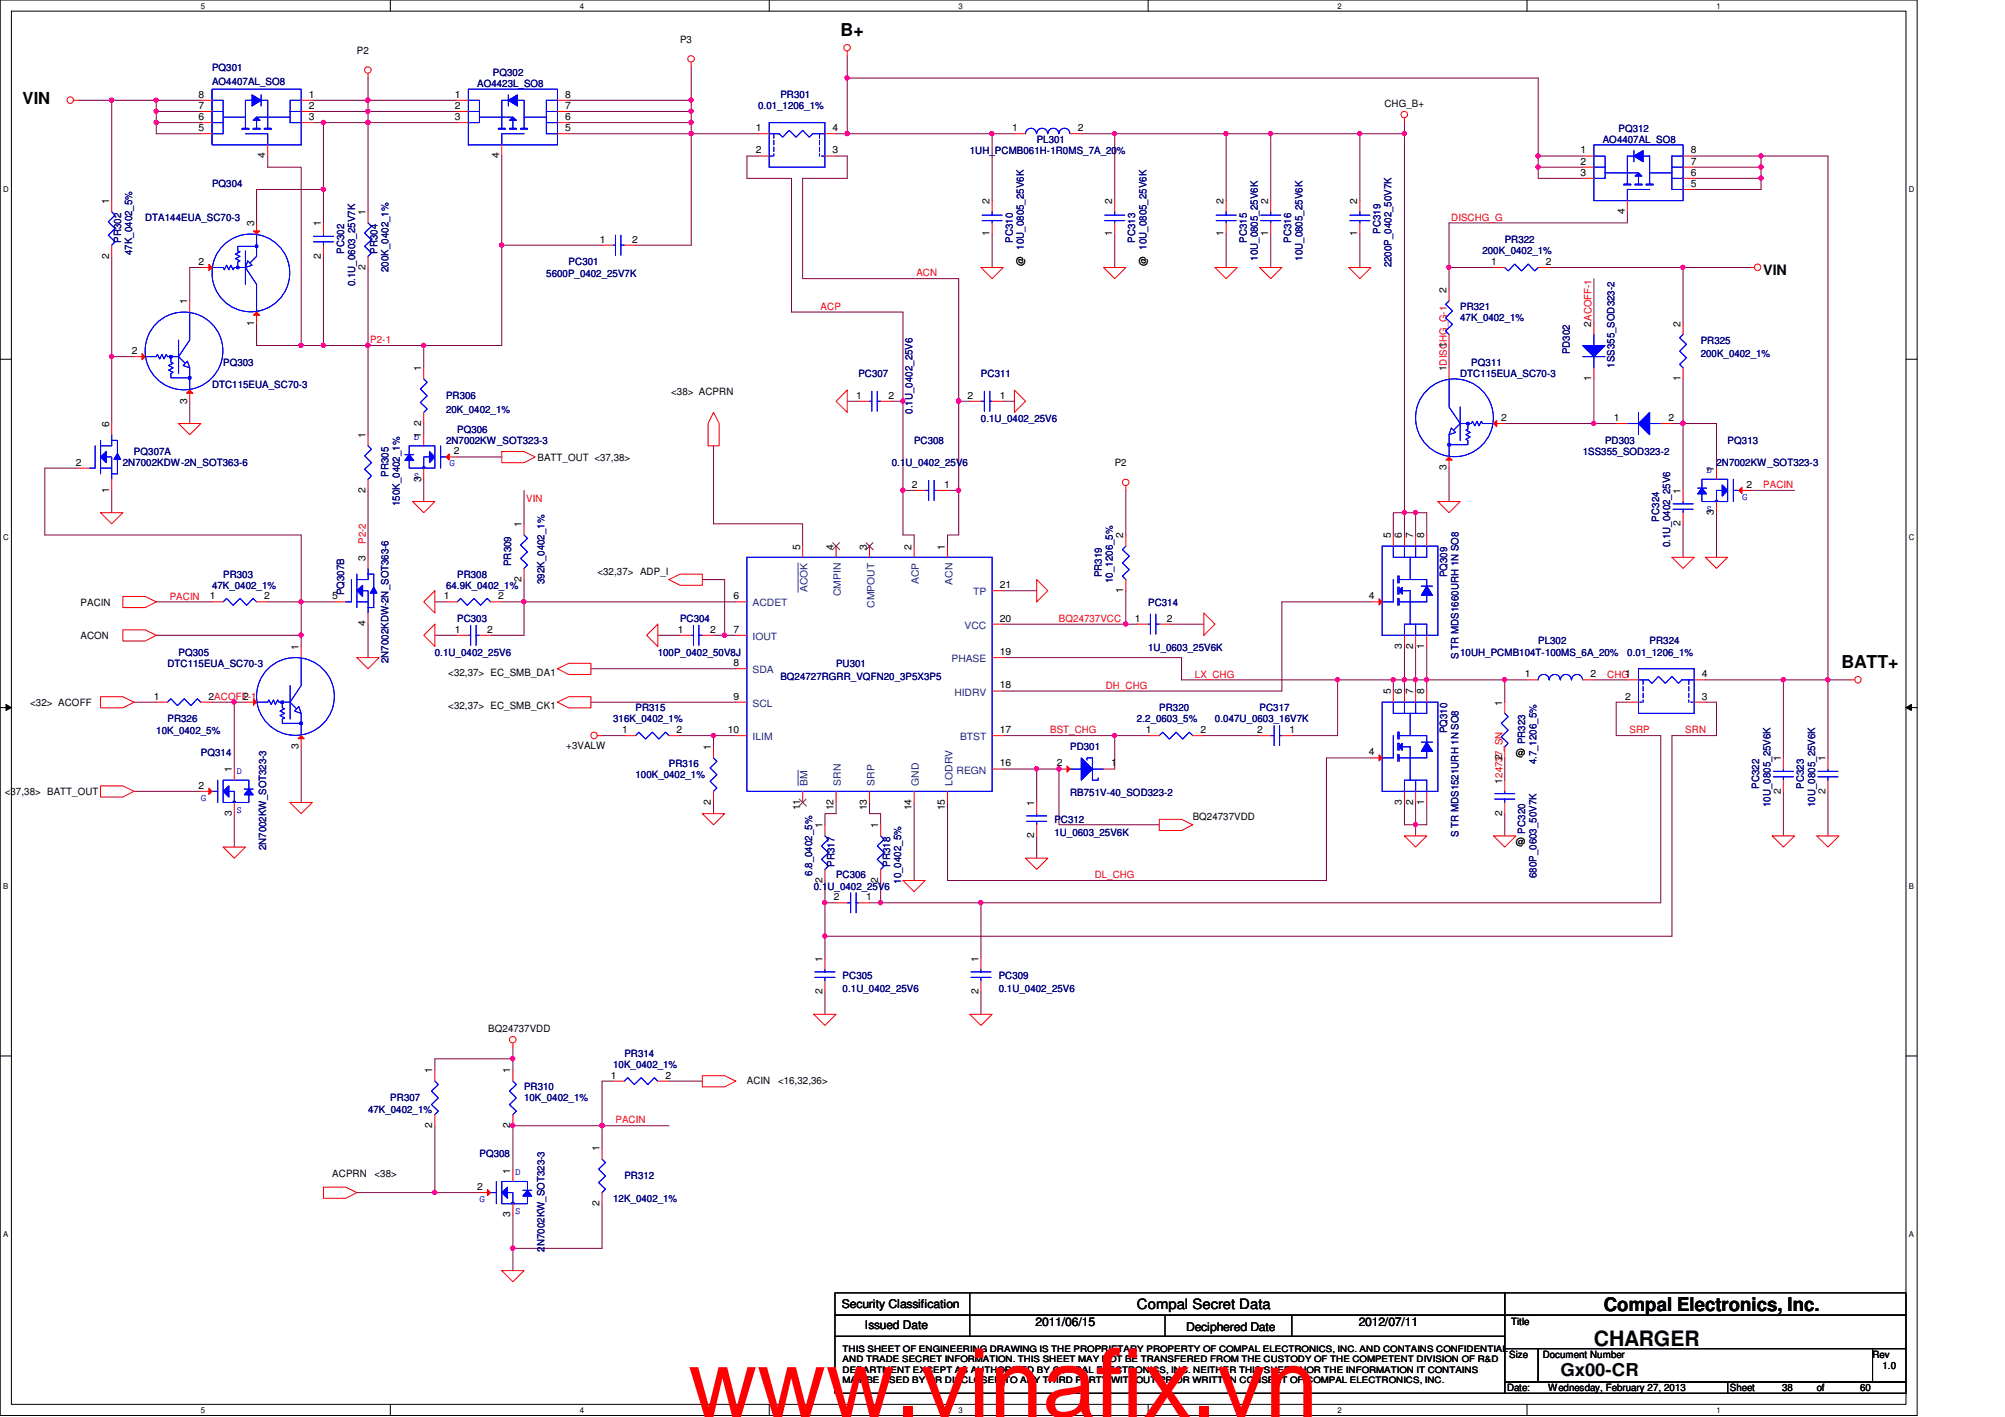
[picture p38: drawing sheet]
<svg xmlns="http://www.w3.org/2000/svg" width="297mm" height="210mm" viewBox="0 0 297 210" stroke-linecap="round" stroke-linejoin="round" font-family="sans-serif">
<defs><g id="words">
<text font-size="14.1" fill="#f00" x="102" y="209.9">www.vinafix.vn</text>
<text font-size="3.1" x="236.1" y="199.4">CHARGER</text>
<text font-size="2.8" x="237.6" y="194.1">Compal Electronics, Inc.</text>
<g font-size="2.6">
<text x="124.5" y="5.4">B+</text>
<text x="272.8" y="99">BATT+</text>
<text x="231.2" y="203.8">Gx00-CR</text>
</g>
<text font-size="2.5" x="3.3" y="15.5">VIN</text>
<g font-size="2.1">
<text x="261.2" y="40.8">VIN</text>
<text x="168.4" y="194">Compal Secret Data</text>
</g>
<g font-size="1.8">
<text x="124.7" y="193.8">Security Classification</text>
<text x="128.1" y="196.9">Issued Date</text>
<text x="153.4" y="196.4">2011/06/15</text>
<text x="175.7" y="197.1">Deciphered Date</text>
<text x="201.3" y="196.4">2012/07/11</text>
</g>
<g font-size="1.5" fill="#000080">
<text x="31.4" y="10.6">PQ301</text>
<text x="73" y="11.3">PQ302</text>
<text x="31.4" y="12.6">AO4407AL_SO8</text>
<text x="70.7" y="12.9">AO4423L_SO8</text>
<text x="112.3" y="16.2">0.01_1206_1%</text>
<text x="115.6" y="14.6">PR301</text>
<text x="143.7" y="22.8">1UH_PCMB061H-1R0MS_7A_20%</text>
<text x="153.6" y="21.2">PL301</text>
<text x="237.4" y="21.2">AO4407AL_SO8</text>
<text x="239.8" y="19.5">PQ312</text>
<text x="31.4" y="27.8">PQ304</text>
<text x="17.9" y="36" transform="rotate(-90 17.9 36)">PR302</text>
<text x="21.5" y="32.7">DTA144EUA_SC70-3</text>
<text x="150" y="36" transform="rotate(-90 150 36)">PC310</text>
<text x="168.2" y="36" transform="rotate(-90 168.2 36)">PC313</text>
<text x="184.7" y="36" transform="rotate(-90 184.7 36)">PC315</text>
<text x="191.3" y="36" transform="rotate(-90 191.3 36)">PC316</text>
<text x="204.5" y="34.7" transform="rotate(-90 204.5 34.7)">PC319</text>
<text x="19.6" y="37.8" transform="rotate(-90 19.6 37.8)">47K_0402_5%</text>
<text x="51" y="37.6" transform="rotate(-90 51 37.6)">PC302</text>
<text x="55.9" y="37.6" transform="rotate(-90 55.9 37.6)">PR304</text>
<text x="57.6" y="40.3" transform="rotate(-90 57.6 40.3)">200K_0402_1%</text>
<text x="80.9" y="41">5600P_0402_25V7K</text>
<text x="84.2" y="39.3">PC301</text>
<text x="186.3" y="38.7" transform="rotate(-90 186.3 38.7)">10U_0805_25V6K</text>
<text x="193" y="38.7" transform="rotate(-90 193 38.7)">10U_0805_25V6K</text>
<text x="206.2" y="39.6" transform="rotate(-90 206.2 39.6)">2200P_0402_50V7K</text>
<text x="219.6" y="37.7">200K_0402_1%</text>
<text x="222.9" y="36">PR322</text>
<text x="52.6" y="42.4" transform="rotate(-90 52.6 42.4)">0.1U_0603_25V7K</text>
<text x="216.3" y="45.9">PR321</text>
<text x="216.3" y="47.6">47K_0402_1%</text>
<text x="232.6" y="52.5" transform="rotate(-90 232.6 52.5)">PD302</text>
<text x="252" y="50.9">PR325</text>
<text x="252" y="52.9">200K_0402_1%</text>
<text x="31.4" y="57.5">DTC115EUA_SC70-3</text>
<text x="33.1" y="54.2">PQ303</text>
<text x="66.1" y="59.1">PR306</text>
<text x="127.2" y="55.8">PC307</text>
<text x="145.3" y="55.8">PC311</text>
<text x="216.3" y="55.8">DTC115EUA_SC70-3</text>
<text x="218" y="54.2">PQ311</text>
<text x="239.2" y="54.5" transform="rotate(-90 239.2 54.5)">1SS355_SOD323-2</text>
<text x="66.1" y="61.1">20K_0402_1%</text>
<text x="66.1" y="65.7">2N7002KW_SOT323-3</text>
<text x="67.7" y="64.1">PQ306</text>
<text x="135.2" y="61.3" transform="rotate(-90 135.2 61.3)">0.1U_0402_25V6</text>
<text x="135.4" y="65.7">PC308</text>
<text x="145.3" y="62.4">0.1U_0402_25V6</text>
<text x="237.8" y="65.7">PD303</text>
<text x="255.9" y="65.7">PQ313</text>
<text x="18.2" y="69">2N7002KDW-2N_SOT363-6</text>
<text x="19.9" y="67.4">PQ307A</text>
<text x="57.6" y="70.7" transform="rotate(-90 57.6 70.7)">PR305</text>
<text x="132.1" y="69">0.1U_0402_25V6</text>
<text x="234.5" y="67.4">1SS355_SOD323-2</text>
<text x="254.3" y="69">2N7002KW_SOT323-3</text>
<text x="59.2" y="75" transform="rotate(-90 59.2 75)">150K_0402_1%</text>
<text x="245.8" y="77.3" transform="rotate(-90 245.8 77.3)">PC324</text>
<text x="75.7" y="83.9" transform="rotate(-90 75.7 83.9)">PR309</text>
<text x="247.4" y="81.1" transform="rotate(-90 247.4 81.1)">0.1U_0402_25V6</text>
<text x="31.4" y="87.2">47K_0402_1%</text>
<text x="33.1" y="85.6">PR303</text>
<text x="51" y="88.2" transform="rotate(-90 51 88.2)">PQ307B</text>
<text x="66.1" y="87.2">64.9K_0402_1%</text>
<text x="67.7" y="85.6">PR308</text>
<text x="80.7" y="86.5" transform="rotate(-90 80.7 86.5)">392K_0402_1%</text>
<text x="163.2" y="85.5" transform="rotate(-90 163.2 85.5)">PR319</text>
<text x="164.9" y="86.4" transform="rotate(-90 164.9 86.4)">10_1206_5%</text>
<text x="170.1" y="89.7">PC314</text>
<text x="214.4" y="85.5" transform="rotate(-90 214.4 85.5)">PQ309</text>
<text x="67.7" y="92.2">PC303</text>
<text x="100.8" y="92.2">PC304</text>
<text x="227.9" y="95.5">PL302</text>
<text x="244.4" y="95.5">PR324</text>
<text x="24.8" y="98.8">DTC115EUA_SC70-3</text>
<text x="26.5" y="97.1">PQ305</text>
<text x="57.6" y="98.3" transform="rotate(-90 57.6 98.3)">2N7002KDW-2N_SOT363-6</text>
<text x="64.4" y="97.1">0.1U_0402_25V6</text>
<text x="97.4" y="97.1">100P_0402_50V8J</text>
<text x="115.6" y="100.8">BQ24727RGRR_VQFN20_3P5X3P5</text>
<text x="123.9" y="98.8">PU301</text>
<text x="170.1" y="96.4">1U_0603_25V6K</text>
<text x="216.1" y="97.6" transform="rotate(-90 216.1 97.6)">S TR MDS1660URH 1N SO8</text>
<text x="216.3" y="97.1">10UH_PCMB104T-100MS_6A_20%</text>
<text x="241.1" y="97.1">0.01_1206_1%</text>
<text x="24.8" y="107">PR326</text>
<text x="90.8" y="107">316K_0402_1%</text>
<text x="94.1" y="105.4">PR315</text>
<text x="168.4" y="107">2.2_0603_5%</text>
<text x="171.7" y="105.4">PR320</text>
<text x="180" y="107">0.047U_0603_16V7K</text>
<text x="186.6" y="105.4">PC317</text>
<text x="23.2" y="108.7">10K_0402_5%</text>
<text x="29.8" y="112">PQ314</text>
<text x="99.1" y="113.6">PR316</text>
<text x="158.5" y="111.2">PD301</text>
<text x="214.4" y="108.6" transform="rotate(-90 214.4 108.6)">PQ310</text>
<text x="226" y="110.3" transform="rotate(-90 226 110.3)">PR323</text>
<text x="227.6" y="113.2" transform="rotate(-90 227.6 113.2)">4.7_1206_5%</text>
<text x="94.1" y="115.3">100K_0402_1%</text>
<text x="158.5" y="117.9">RB751V-40_SOD323-2</text>
<text x="260.6" y="116.9" transform="rotate(-90 260.6 116.9)">PC322</text>
<text x="262.3" y="119.5" transform="rotate(-90 262.3 119.5)">10U_0805_25V6K</text>
<text x="267.2" y="116.9" transform="rotate(-90 267.2 116.9)">PC323</text>
<text x="268.9" y="119.5" transform="rotate(-90 268.9 119.5)">10U_0805_25V6K</text>
<text x="39.4" y="126" transform="rotate(-90 39.4 126)">2N7002KW_SOT323-3</text>
<text x="156.2" y="121.9">PC312</text>
<text x="156.2" y="123.9">1U_0603_25V6K</text>
<text x="216.1" y="124" transform="rotate(-90 216.1 124)">S TR MDS1521URH 1N SO8</text>
<text x="226" y="123.5" transform="rotate(-90 226 123.5)">PC320</text>
<text x="120.3" y="129.8" transform="rotate(-90 120.3 129.8)">6.8_0402_5%</text>
<text x="120.6" y="131.8">0.1U_0402_25V6</text>
<text x="123.6" y="128.4" transform="rotate(-90 123.6 128.4)">PR317</text>
<text x="123.9" y="130.1">PC306</text>
<text x="131.9" y="128.4" transform="rotate(-90 131.9 128.4)">PR318</text>
<text x="133.5" y="130.9" transform="rotate(-90 133.5 130.9)">10_0402_5%</text>
<text x="227.6" y="130.1" transform="rotate(-90 227.6 130.1)">680P_0603_50V7K</text>
<text x="124.8" y="145">PC305</text>
<text x="124.8" y="147">0.1U_0402_25V6</text>
<text x="148" y="145">PC309</text>
<text x="148" y="147">0.1U_0402_25V6</text>
<text x="77.6" y="161.5">PR310</text>
<text x="90.8" y="158.2">10K_0402_1%</text>
<text x="92.5" y="156.5">PR314</text>
<text x="54.5" y="164.8">47K_0402_1%</text>
<text x="57.8" y="163.2">PR307</text>
<text x="77.6" y="163.2">10K_0402_1%</text>
<text x="71" y="171.4">PQ308</text>
<text x="90.8" y="178">12K_0402_1%</text>
<text x="92.5" y="174.7">PR312</text>
<text x="80.7" y="185.4" transform="rotate(-90 80.7 185.4)">2N7002KW_SOT323-3</text>
</g>
<g font-size="1.5">
<text x="52.9" y="8">P2</text>
<text x="100.8" y="6.3">P3</text>
<text x="29.4" y="17.8">6</text>
<text x="29.4" y="16.1">7</text>
<text x="29.4" y="14.5">8</text>
<text x="45.8" y="17.8">3</text>
<text x="45.8" y="16.1">2</text>
<text x="45.8" y="14.5">1</text>
<text x="67.4" y="17.8">3</text>
<text x="67.4" y="16.1">2</text>
<text x="67.4" y="14.5">1</text>
<text x="83.7" y="17.8">6</text>
<text x="83.7" y="16.1">7</text>
<text x="83.7" y="14.5">8</text>
<text x="205.1" y="15.9">CHG_B+</text>
<text x="29.4" y="19.4">5</text>
<text x="39.3" y="23.5" transform="rotate(-90 39.3 23.5)">4</text>
<text x="74" y="23.5" transform="rotate(-90 74 23.5)">4</text>
<text x="83.7" y="19.4">5</text>
<text x="112" y="19.4">1</text>
<text x="112" y="22.7">2</text>
<text x="123.4" y="22.7">3</text>
<text x="123.4" y="19.4">4</text>
<text x="149.9" y="19.4">1</text>
<text x="159.7" y="19.4">2</text>
<text x="234.1" y="22.7">1</text>
<text x="250.5" y="22.7">8</text>
<text x="234.1" y="26">3</text>
<text x="234.1" y="24.4">2</text>
<text x="250.5" y="26">6</text>
<text x="250.5" y="27.7">5</text>
<text x="250.5" y="24.4">7</text>
<text x="16.2" y="30.2" transform="rotate(-90 16.2 30.2)">1</text>
<text x="37.6" y="33.5" transform="rotate(-90 37.6 33.5)">3</text>
<text x="47.5" y="33.5" transform="rotate(-90 47.5 33.5)">1</text>
<text x="54.1" y="31.9" transform="rotate(-90 54.1 31.9)">1</text>
<text x="88.9" y="35.9">1</text>
<text x="93.6" y="35.9">2</text>
<text x="146.6" y="35" transform="rotate(-90 146.6 35)">1</text>
<text x="146.6" y="30.2" transform="rotate(-90 146.6 30.2)">2</text>
<text x="164.8" y="35" transform="rotate(-90 164.8 35)">1</text>
<text x="164.8" y="30.2" transform="rotate(-90 164.8 30.2)">2</text>
<text x="181.3" y="35" transform="rotate(-90 181.3 35)">1</text>
<text x="181.3" y="30.2" transform="rotate(-90 181.3 30.2)">2</text>
<text x="187.9" y="35" transform="rotate(-90 187.9 35)">1</text>
<text x="187.9" y="30.2" transform="rotate(-90 187.9 30.2)">2</text>
<text x="201.1" y="35" transform="rotate(-90 201.1 35)">1</text>
<text x="201.1" y="30.2" transform="rotate(-90 201.1 30.2)">2</text>
<text x="240.7" y="31.7" transform="rotate(-90 240.7 31.7)">4</text>
<text x="16.2" y="38.3" transform="rotate(-90 16.2 38.3)">2</text>
<text x="29.4" y="39.2">2</text>
<text x="47.5" y="38.3" transform="rotate(-90 47.5 38.3)">2</text>
<text x="54.1" y="40" transform="rotate(-90 54.1 40)">2</text>
<text x="151.7" y="39.5" transform="rotate(-90 151.7 39.5)">@ 10U_0805_25V6K</text>
<text x="169.8" y="39.5" transform="rotate(-90 169.8 39.5)">@ 10U_0805_25V6K</text>
<text x="220.9" y="39.2">1</text>
<text x="229" y="39.2">2</text>
<text x="27.7" y="45.1" transform="rotate(-90 27.7 45.1)">1</text>
<text x="214.3" y="43.4" transform="rotate(-90 214.3 43.4)">2</text>
<text x="19.5" y="52.5">2</text>
<text x="37.6" y="48.2" transform="rotate(-90 37.6 48.2)">1</text>
<text x="214.3" y="51.5" transform="rotate(-90 214.3 51.5)">1</text>
<text x="235.8" y="48.4" transform="rotate(-90 235.8 48.4)">2ACOFF-1</text>
<text x="249" y="48.4" transform="rotate(-90 249 48.4)">2</text>
<text x="27.7" y="59.8" transform="rotate(-90 27.7 59.8)">3</text>
<text x="62.4" y="55" transform="rotate(-90 62.4 55)">1</text>
<text x="99.4" y="58.5">&lt;38&gt; ACPRN</text>
<text x="126.8" y="59.1">1</text>
<text x="131.6" y="59.1">2</text>
<text x="143.3" y="59.1">2</text>
<text x="148.1" y="59.1">1</text>
<text x="214.3" y="55" transform="rotate(-90 214.3 55)">1DISCHG_G-1</text>
<text x="235.8" y="56.5" transform="rotate(-90 235.8 56.5)">1</text>
<text x="249" y="56.5" transform="rotate(-90 249 56.5)">1</text>
<text x="16.2" y="63.2" transform="rotate(-90 16.2 63.2)">6</text>
<text x="54.1" y="64.9" transform="rotate(-90 54.1 64.9)">1</text>
<text x="62.4" y="64.9" transform="rotate(-90 62.4 64.9)">1</text>
<text x="62.4" y="63.1" transform="rotate(-90 62.4 63.1)">2</text>
<text x="222.4" y="62.4">2</text>
<text x="239.1" y="62.4">1</text>
<text x="247.2" y="62.4">2</text>
<text x="11.3" y="69">2</text>
<text x="62.4" y="71.3" transform="rotate(-90 62.4 71.3)">3</text>
<text x="67.2" y="67.3">2</text>
<text x="79.6" y="68.2">BATT_OUT &lt;37,38&gt;</text>
<text x="165.1" y="69">P2</text>
<text x="214.3" y="69.7" transform="rotate(-90 214.3 69.7)">3</text>
<text x="253.9" y="69.9" transform="rotate(-90 253.9 69.9)">1</text>
<text x="16.2" y="73" transform="rotate(-90 16.2 73)">1</text>
<text x="54.1" y="73" transform="rotate(-90 54.1 73)">2</text>
<text x="135.1" y="72.3">2</text>
<text x="139.9" y="72.3">1</text>
<text x="249" y="77.9" transform="rotate(-90 249 77.9)">2</text>
<text x="249" y="73.2" transform="rotate(-90 249 73.2)">1</text>
<text x="253.9" y="76.3" transform="rotate(-90 253.9 76.3)">3</text>
<text x="258.7" y="72.3">2</text>
<text x="54.1" y="83.1" transform="rotate(-90 54.1 83.1)">3</text>
<text x="77.3" y="78.1" transform="rotate(-90 77.3 78.1)">1</text>
<text x="118.5" y="81.4" transform="rotate(-90 118.5 81.4)">5</text>
<text x="123.5" y="81.4" transform="rotate(-90 123.5 81.4)">4</text>
<text x="128.4" y="81.4" transform="rotate(-90 128.4 81.4)">3</text>
<text x="135" y="81.4" transform="rotate(-90 135 81.4)">2</text>
<text x="140" y="81.4" transform="rotate(-90 140 81.4)">1</text>
<text x="166.4" y="79.8" transform="rotate(-90 166.4 79.8)">2</text>
<text x="206" y="79.8" transform="rotate(-90 206 79.8)">5</text>
<text x="207.7" y="79.8" transform="rotate(-90 207.7 79.8)">6</text>
<text x="209.3" y="79.8" transform="rotate(-90 209.3 79.8)">7</text>
<text x="211" y="79.8" transform="rotate(-90 211 79.8)">8</text>
<text x="11.9" y="89.7">PACIN</text>
<text x="31.1" y="88.8">1</text>
<text x="39.2" y="88.8">2</text>
<text x="49.2" y="88.8">5</text>
<text x="65.7" y="88.8">1</text>
<text x="73.8" y="88.8">2</text>
<text x="77.3" y="86.2" transform="rotate(-90 77.3 86.2)">2</text>
<text x="88.5" y="85.2">&lt;32,37&gt; ADP_I</text>
<text x="108.7" y="88.8">6</text>
<text x="148.1" y="87.1">21</text>
<text x="166.4" y="87.8" transform="rotate(-90 166.4 87.8)">1</text>
<text x="202.8" y="88.8">4</text>
<text x="11.9" y="94.7">ACON</text>
<text x="54.1" y="92.8" transform="rotate(-90 54.1 92.8)">4</text>
<text x="67.4" y="93.7">1</text>
<text x="72.2" y="93.7">2</text>
<text x="100.4" y="93.7">1</text>
<text x="105.2" y="93.7">2</text>
<text x="108.7" y="93.7">7</text>
<text x="148.1" y="92.1">20</text>
<text x="168.1" y="92.1">1</text>
<text x="172.9" y="92.1">2</text>
<text x="44.2" y="96.3" transform="rotate(-90 44.2 96.3)">1</text>
<text x="66.4" y="100.1">&lt;32,37&gt; EC_SMB_DA1</text>
<text x="108.7" y="98.7">8</text>
<text x="148.1" y="102">18</text>
<text x="148.1" y="97">19</text>
<text x="207.7" y="96.1" transform="rotate(-90 207.7 96.1)">3</text>
<text x="209.3" y="96.1" transform="rotate(-90 209.3 96.1)">2</text>
<text x="211" y="96.1" transform="rotate(-90 211 96.1)">1</text>
<text x="225.9" y="100.3">1</text>
<text x="235.6" y="100.3">2</text>
<text x="252.1" y="100.3">4</text>
<text x="4.5" y="104.6">&lt;32&gt; ACOFF</text>
<text x="22.8" y="103.6">1</text>
<text x="30.9" y="103.6">2ACOFF-1</text>
<text x="36" y="103.6">2</text>
<text x="66.4" y="105">&lt;32,37&gt; EC_SMB_CK1</text>
<text x="108.7" y="103.6">9</text>
<text x="206" y="102.9" transform="rotate(-90 206 102.9)">5</text>
<text x="207.7" y="102.9" transform="rotate(-90 207.7 102.9)">6</text>
<text x="209.3" y="102.9" transform="rotate(-90 209.3 102.9)">7</text>
<text x="211" y="102.9" transform="rotate(-90 211 102.9)">8</text>
<text x="222.5" y="104.5" transform="rotate(-90 222.5 104.5)">1</text>
<text x="240.7" y="103.6">2</text>
<text x="252.1" y="103.6">3</text>
<text x="44.2" y="111" transform="rotate(-90 44.2 111)">3</text>
<text x="83.9" y="111">+3VALW</text>
<text x="92.2" y="108.6">1</text>
<text x="100.2" y="108.6">2</text>
<text x="105.3" y="111.1" transform="rotate(-90 105.3 111.1)">1</text>
<text x="107.8" y="108.6">10</text>
<text x="148.1" y="113.5">16</text>
<text x="148.1" y="108.6">17</text>
<text x="156.5" y="113.5">2</text>
<text x="164.6" y="113.5">1</text>
<text x="169.8" y="108.6">1</text>
<text x="177.8" y="108.6">2</text>
<text x="186.3" y="108.6">2</text>
<text x="191" y="108.6">1</text>
<text x="202.8" y="111.9">4</text>
<text x="222.5" y="112.6" transform="rotate(-90 222.5 112.6)">2</text>
<text x="224.6" y="112">@</text>
<text x="263.8" y="112.8" transform="rotate(-90 263.8 112.8)">1</text>
<text x="270.4" y="112.8" transform="rotate(-90 270.4 112.8)">1</text>
<text x=".7" y="117.8">&lt;37,38&gt; BATT_OUT</text>
<text x="29.4" y="116.8">2</text>
<text x="34.3" y="114.4" transform="rotate(-90 34.3 114.4)">1</text>
<text x="105.3" y="119.2" transform="rotate(-90 105.3 119.2)">2</text>
<text x="153.2" y="119.4" transform="rotate(-90 153.2 119.4)">1</text>
<text x="207.7" y="119.2" transform="rotate(-90 207.7 119.2)">3</text>
<text x="209.3" y="119.2" transform="rotate(-90 209.3 119.2)">2</text>
<text x="211" y="119.2" transform="rotate(-90 211 119.2)">1</text>
<text x="222.5" y="116.1" transform="rotate(-90 222.5 116.1)">124737_SN</text>
<text x="263.8" y="117.6" transform="rotate(-90 263.8 117.6)">2</text>
<text x="270.4" y="117.6" transform="rotate(-90 270.4 117.6)">2</text>
<text x="34.3" y="120.9" transform="rotate(-90 34.3 120.9)">3</text>
<text x="118.5" y="120.1" transform="rotate(-90 118.5 120.1)">11</text>
<text x="121.8" y="122.7" transform="rotate(-90 121.8 122.7)">1</text>
<text x="123.5" y="120.1" transform="rotate(-90 123.5 120.1)">12</text>
<text x="128.4" y="120.1" transform="rotate(-90 128.4 120.1)">13</text>
<text x="130.1" y="122.7" transform="rotate(-90 130.1 122.7)">1</text>
<text x="135" y="120.1" transform="rotate(-90 135 120.1)">14</text>
<text x="140" y="120.1" transform="rotate(-90 140 120.1)">15</text>
<text x="153.2" y="124.2" transform="rotate(-90 153.2 124.2)">2</text>
<text x="176.7" y="121.5">BQ24737VDD</text>
<text x="222.5" y="120.9" transform="rotate(-90 222.5 120.9)">2</text>
<text x="224.6" y="125.2">@</text>
<text x="121.8" y="130.8" transform="rotate(-90 121.8 130.8)">2</text>
<text x="130.1" y="130.8" transform="rotate(-90 130.1 130.8)">2</text>
<text x="123.5" y="133.4">2</text>
<text x="128.3" y="133.4">1</text>
<text x="121.8" y="142.5" transform="rotate(-90 121.8 142.5)">1</text>
<text x="144.9" y="142.5" transform="rotate(-90 144.9 142.5)">1</text>
<text x="121.8" y="147.3" transform="rotate(-90 121.8 147.3)">2</text>
<text x="144.9" y="147.3" transform="rotate(-90 144.9 147.3)">2</text>
<text x="72.3" y="152.9">BQ24737VDD</text>
<text x="64" y="159" transform="rotate(-90 64 159)">1</text>
<text x="75.6" y="159" transform="rotate(-90 75.6 159)">1</text>
<text x="90.5" y="159.8">1</text>
<text x="98.6" y="159.8">2</text>
<text x="110.7" y="160.5">ACIN</text>
<text x="115.3" y="160.5">&lt;16,32,36&gt;</text>
<text x="64" y="167.1" transform="rotate(-90 64 167.1)">2</text>
<text x="75.6" y="167.1" transform="rotate(-90 75.6 167.1)">2</text>
<text x="75.6" y="173.9" transform="rotate(-90 75.6 173.9)">1</text>
<text x="88.8" y="170.6" transform="rotate(-90 88.8 170.6)">1</text>
<text x="49.2" y="174.4">ACPRN</text>
<text x="55.5" y="174.4">&lt;38&gt;</text>
<text x="70.7" y="176.3">2</text>
<text x="88.8" y="178.6" transform="rotate(-90 88.8 178.6)">2</text>
<text x="75.6" y="180.3" transform="rotate(-90 75.6 180.3)">3</text>
<text x="223.9" y="196.3">Title</text>
<text x="223.6" y="201.1">Size</text>
<text x="228.6" y="201.1">Document Number</text>
<text x="277.4" y="201.1">Rev</text>
<text x="278.9" y="202.8">1.0</text>
<text x="223.3" y="206.1">Date:</text>
<text x="229.4" y="206.1">Wednesday, February 27, 2013</text>
<text x="256.3" y="206.1">Sheet</text>
<text x="264" y="206.1">38</text>
<text x="269.2" y="206.1">of</text>
<text x="275.6" y="206.1">60</text>
</g>
<g font-size="1.5" fill="#f00">
<text x="215" y="32.7">DISCHG_G</text>
<text x="135.8" y="40.9">ACN</text>
<text x="121.6" y="45.9">ACP</text>
<text x="54.9" y="50.8">P2-1</text>
<text x="78" y="74.3">VIN</text>
<text x="261.2" y="72.3">PACIN</text>
<text x="54.2" y="80.6" transform="rotate(-90 54.2 80.6)">P2-2</text>
<text x="25.1" y="88.8">PACIN</text>
<text x="156.9" y="92.1">BQ24737VCC</text>
<text x="177" y="100.4">LX_CHG</text>
<text x="238.1" y="100.4">CHG1</text>
<text x="163.8" y="102">DH_CHG</text>
<text x="155.6" y="108.6">BST_CHG</text>
<text x="241.4" y="108.6">SRP</text>
<text x="249.7" y="108.6">SRN</text>
<text x="162.2" y="130.1">DL_CHG</text>
<text x="91.2" y="166.4">PACIN</text>
</g>
<g font-size="1.5" fill="#00f">
<text x="61.3" y="65.1">D</text>
<text x="61.3" y="70.9">S</text>
<text x="66.6" y="69.1">G</text>
<text x="252.8" y="70.1">D</text>
<text x="252.8" y="75.9">S</text>
<text x="258.1" y="74">G</text>
<text x="29.8" y="118.6">G</text>
<text x="35" y="114.6">D</text>
<text x="35" y="120.4">S</text>
<text x="71" y="178.1">G</text>
<text x="76.3" y="174.1">D</text>
<text x="76.3" y="179.9">S</text>
</g>
<g font-size="1.5" fill="#004080">
<text x="111.5" y="89.8">ACDET</text>
<text x="119.6" y="87.7" transform="rotate(-90 119.6 87.7)">ACOK</text>
<text x="124.6" y="88.3" transform="rotate(-90 124.6 88.3)">CMPIN</text>
<text x="136.1" y="86.5" transform="rotate(-90 136.1 86.5)">ACP</text>
<text x="141.1" y="86.6" transform="rotate(-90 141.1 86.6)">ACN</text>
<text x="144.2" y="88.2">TP</text>
<text x="111.5" y="94.8">IOUT</text>
<text x="129.5" y="90" transform="rotate(-90 129.5 90)">CMPOUT</text>
<text x="142.9" y="93.1">VCC</text>
<text x="111.5" y="99.7">SDA</text>
<text x="141" y="98.1">PHASE</text>
<text x="111.5" y="104.7">SCL</text>
<text x="141.4" y="103">HIDRV</text>
<text x="111.5" y="109.6">ILIM</text>
<text x="142.2" y="109.6">BTST</text>
<text x="119.6" y="116.4" transform="rotate(-90 119.6 116.4)">BM</text>
<text x="124.6" y="116.4" transform="rotate(-90 124.6 116.4)">SRN</text>
<text x="129.5" y="116.4" transform="rotate(-90 129.5 116.4)">SRP</text>
<text x="136.1" y="116.4" transform="rotate(-90 136.1 116.4)">GND</text>
<text x="141.1" y="116.4" transform="rotate(-90 141.1 116.4)">LODRV</text>
<text x="141.7" y="114.6">REGN</text>
</g>
<g font-size="1.3">
<text x="124.8" y="203.3">DEPARTMENT EXCEPT AS AUTHORIZED BY COMPAL ELECTRONICS, INC. NEITHER THIS SHEET NOR THE INFORMATION IT CONTAINS</text>
<text x="124.8" y="200.3">THIS SHEET OF ENGINEERING DRAWING IS THE PROPRIETARY PROPERTY OF COMPAL ELECTRONICS, INC. AND CONTAINS CONFIDENTIAL</text>
<text x="124.8" y="201.8">AND TRADE SECRET INFORMATION. THIS SHEET MAY NOT BE TRANSFERED FROM THE CUSTODY OF THE COMPETENT DIVISION OF R&amp;D</text>
<text x="124.8" y="204.9">MAY BE USED BY OR DISCLOSED TO ANY THIRD PARTY WITHOUT PRIOR WRITTEN CONSENT OF COMPAL ELECTRONICS, INC.</text>
</g>
<g font-size="1.2">
<text x="29.8" y="1.3">5</text>
<text x="85.9" y="1.3">4</text>
<text x="142" y="1.3">3</text>
<text x="198.2" y="1.3">2</text>
<text x="254.3" y="1.3">1</text>
<text x=".5" y="28.5">D</text>
<text x="282.8" y="28.5">D</text>
<text x=".5" y="80.1">C</text>
<text x="282.8" y="80.1">C</text>
<text x=".5" y="131.7">B</text>
<text x="282.8" y="131.7">B</text>
<text x=".5" y="183.3">A</text>
<text x="282.8" y="183.3">A</text>
<text x="29.8" y="209.3">5</text>
<text x="85.9" y="209.3">4</text>
<text x="142" y="209.3">3</text>
<text x="198.2" y="209.3">2</text>
<text x="254.3" y="209.3">1</text>
</g>
</g></defs>
<path d="M0 0h284v209.7h-284zM1.7 1.7h280.7v206.3h-280.7z" fill="none" stroke="#000" stroke-width=".15"/>
<g fill="#fff">
<path d="M29.8 .2h.6v1.3h-.6z"/>
<path d="M29.8 208.2h.6v1.4h-.6z"/>
</g>
<path d="M57.8 0v1.7M57.8 208v1.7" fill="none" stroke="#000" stroke-width=".15"/>
<g fill="#fff">
<path d="M85.9 .2h.6v1.3h-.6z"/>
<path d="M85.9 208.2h.6v1.4h-.6z"/>
</g>
<path d="M114 0v1.7M114 208v1.7" fill="none" stroke="#000" stroke-width=".15"/>
<g fill="#fff">
<path d="M142 .2h.6v1.3h-.6z"/>
<path d="M142 208.2h.6v1.4h-.6z"/>
</g>
<path d="M170.1 0v1.7M170.1 208v1.7" fill="none" stroke="#000" stroke-width=".15"/>
<g fill="#fff">
<path d="M198.2 .2h.6v1.3h-.6z"/>
<path d="M198.2 208.2h.6v1.4h-.6z"/>
</g>
<path d="M226.2 0v1.7M226.2 208v1.7" fill="none" stroke="#000" stroke-width=".15"/>
<g fill="#fff">
<path d="M254.3 .2h.6v1.3h-.6z"/>
<path d="M254.3 208.2h.6v1.4h-.6z"/>
<path d="M.5 27.4h.8v1.3h-.8z"/>
<path d="M282.8 27.4h.8v1.3h-.8z"/>
<path d="M.5 79h.8v1.3h-.8z"/>
<path d="M282.8 79h.8v1.3h-.8z"/>
</g>
<path d="M0 53.2h1.7M282.4 53.2h1.6" fill="none" stroke="#000" stroke-width=".15"/>
<g fill="#fff">
<path d="M.5 130.6h.7v1.3h-.7z"/>
<path d="M282.8 130.6h.7v1.3h-.7z"/>
</g>
<path d="M0 104.8h1.7M.9 104.4l.8 .4-.8 .4zM282.4 104.8l.8-.4v.8zM282.4 104.8h1.6" fill="none" stroke="#000" stroke-width=".15"/>
<path d="M.9 104.4l.8 .4-.8 .4zM282.4 104.8l.8-.4v.8z" fill="#000"/>
<g fill="#fff">
<path d="M.5 182.2h.7v1.3h-.7z"/>
<path d="M282.8 182.2h.7v1.3h-.7z"/>
</g>
<path d="M0 156.4h1.7M282.4 156.4h1.6" fill="none" stroke="#000" stroke-width=".15"/>
<path d="M46.3 14.9h8.2M222.9 112.3v3.3" fill="none" stroke="#800040" stroke-width=".15"/>
<circle cx="54.5" cy="14.8" r=".32" fill="#f0f"/>
<circle cx="54.5" cy="14.8" r=".32" fill="none" stroke="#f0f" stroke-width=".15"/>
<path d="M16.5 14.9v14.8M29.8 39.6h-1.7v5M47.9 28.1h-9.9v4.9" fill="none" stroke="#800040" stroke-width=".15"/>
<circle cx="16.5" cy="14.8" r=".32" fill="#f0f"/>
<circle cx="16.5" cy="14.8" r=".32" fill="none" stroke="#f0f" stroke-width=".15"/>
<path d="M11.6 14.9h4.9M54.5 11.6v3.3M16.5 52.8h3.4" fill="none" stroke="#800040" stroke-width=".15"/>
<circle cx="16.5" cy="52.8" r=".32" fill="#f0f"/>
<circle cx="16.5" cy="52.8" r=".32" fill="none" stroke="#f0f" stroke-width=".15"/>
<path d="M46.3 18.2h1.6v9.9M46.3 16.5h8.2M102.4 14.9v1.6M16.5 38v14.8M28.1 59.4v3.3M44.6 51.2h3.3" fill="none" stroke="#800040" stroke-width=".15"/>
<circle cx="47.9" cy="28" r=".32" fill="#f0f"/>
<circle cx="47.9" cy="28" r=".32" fill="none" stroke="#f0f" stroke-width=".15"/>
<circle cx="47.9" cy="18.1" r=".32" fill="#f0f"/>
<circle cx="47.9" cy="18.1" r=".32" fill="none" stroke="#f0f" stroke-width=".15"/>
<path d="M47.9 18.2h6.6M270.8 23.1v77.6M38 47.9v3.3" fill="none" stroke="#800040" stroke-width=".15"/>
<circle cx="270.8" cy="100.7" r=".32" fill="#f0f"/>
<circle cx="270.8" cy="100.7" r=".32" fill="none" stroke="#f0f" stroke-width=".15"/>
<path d="M260.9 24.8v1.6M16.5 52.8v9.9" fill="none" stroke="#800040" stroke-width=".15"/>
<circle cx="260.9" cy="24.7" r=".32" fill="#f0f"/>
<circle cx="260.9" cy="24.7" r=".32" fill="none" stroke="#f0f" stroke-width=".15"/>
<path d="M260.9 23.1v1.7" fill="none" stroke="#800040" stroke-width=".15"/>
<circle cx="260.9" cy="23.1" r=".32" fill="#f0f"/>
<circle cx="260.9" cy="23.1" r=".32" fill="none" stroke="#f0f" stroke-width=".15"/>
<path d="M23.2 14.9v1.6h6.6M23.2 19.8h6.6M227.9 11.6v11.5" fill="none" stroke="#800040" stroke-width=".15"/>
<circle cx="23.1" cy="16.5" r=".32" fill="#f0f"/>
<circle cx="23.1" cy="16.5" r=".32" fill="none" stroke="#f0f" stroke-width=".15"/>
<path d="M23.2 16.5v1.7" fill="none" stroke="#800040" stroke-width=".15"/>
<circle cx="23.1" cy="18.1" r=".32" fill="#f0f"/>
<circle cx="23.1" cy="18.1" r=".32" fill="none" stroke="#f0f" stroke-width=".15"/>
<path d="M29.8 18.2h-6.6v1.6M39.7 23.1v1.7h4.9v26.4M241.1 31.4v1.6M44.6 94.1v1.7" fill="none" stroke="#800040" stroke-width=".15"/>
<circle cx="44.6" cy="51.2" r=".32" fill="#f0f"/>
<circle cx="44.6" cy="51.2" r=".32" fill="none" stroke="#f0f" stroke-width=".15"/>
<path d="M84.2 14.9h18.2M38 51.2h6.6" fill="none" stroke="#800040" stroke-width=".15"/>
<circle cx="102.4" cy="14.8" r=".32" fill="#f0f"/>
<circle cx="102.4" cy="14.8" r=".32" fill="none" stroke="#f0f" stroke-width=".15"/>
<path d="M54.5 51.2v13.2" fill="none" stroke="#800040" stroke-width=".15"/>
<circle cx="54.5" cy="51.2" r=".32" fill="#f0f"/>
<circle cx="54.5" cy="51.2" r=".32" fill="none" stroke="#f0f" stroke-width=".15"/>
<path d="M23.2 14.9h6.6M102.4 9.9v5M102.4 18.2v1.6" fill="none" stroke="#800040" stroke-width=".15"/>
<circle cx="23.1" cy="14.8" r=".32" fill="#f0f"/>
<circle cx="23.1" cy="14.8" r=".32" fill="none" stroke="#f0f" stroke-width=".15"/>
<path d="M54.5 18.2h13.2M54.5 14.9h13.2" fill="none" stroke="#800040" stroke-width=".15"/>
<circle cx="54.5" cy="14.8" r=".32" fill="#f0f"/>
<circle cx="54.5" cy="14.8" r=".32" fill="none" stroke="#f0f" stroke-width=".15"/>
<path d="M84.2 18.2h18.2" fill="none" stroke="#800040" stroke-width=".15"/>
<circle cx="102.4" cy="18.1" r=".32" fill="#f0f"/>
<circle cx="102.4" cy="18.1" r=".32" fill="none" stroke="#f0f" stroke-width=".15"/>
<path d="M54.5 39.6v11.6" fill="none" stroke="#800040" stroke-width=".15"/>
<circle cx="54.5" cy="51.2" r=".32" fill="#f0f"/>
<circle cx="54.5" cy="51.2" r=".32" fill="none" stroke="#f0f" stroke-width=".15"/>
<path d="M54.5 18.2v13.2M54.5 16.5h13.2M47.9 28.1v4.9M47.9 38v13.2" fill="none" stroke="#800040" stroke-width=".15"/>
<circle cx="54.5" cy="18.1" r=".32" fill="#f0f"/>
<circle cx="54.5" cy="18.1" r=".32" fill="none" stroke="#f0f" stroke-width=".15"/>
<path d="M208.1 75.9v3.3" fill="none" stroke="#800040" stroke-width=".15"/>
<circle cx="208" cy="75.9" r=".32" fill="#f0f"/>
<circle cx="208" cy="75.9" r=".32" fill="none" stroke="#f0f" stroke-width=".15"/>
<path d="M54.5 14.9v1.6M201.5 19.8h6.6M110.7 23.1v3.3M264.2 100.7h6.6v11.6M270.8 117.2v6.6" fill="none" stroke="#800040" stroke-width=".15"/>
<circle cx="54.5" cy="16.5" r=".32" fill="#f0f"/>
<circle cx="54.5" cy="16.5" r=".32" fill="none" stroke="#f0f" stroke-width=".15"/>
<path d="M54.5 16.5v1.7M110.7 26.4h6.6" fill="none" stroke="#800040" stroke-width=".15"/>
<circle cx="54.5" cy="18.1" r=".32" fill="#f0f"/>
<circle cx="54.5" cy="18.1" r=".32" fill="none" stroke="#f0f" stroke-width=".15"/>
<path d="M188.3 19.8h13.2M181.7 29.7v-9.9h6.6v9.9" fill="none" stroke="#800040" stroke-width=".15"/>
<circle cx="188.2" cy="19.8" r=".32" fill="#f0f"/>
<circle cx="188.2" cy="19.8" r=".32" fill="none" stroke="#f0f" stroke-width=".15"/>
<path d="M102.4 16.5v1.7M208.1 18.2v1.6M201.5 34.7v4.9M227.9 23.1h6.6M227.9 24.8h6.6M249.3 39.6h10M214.7 51.2v3.3M6.6 69.3h5M208.1 95.8v6.6M236.1 100.7h5M239.4 104v5h6.6" fill="none" stroke="#800040" stroke-width=".15"/>
<circle cx="249.3" cy="39.6" r=".32" fill="#f0f"/>
<circle cx="249.3" cy="39.6" r=".32" fill="none" stroke="#f0f" stroke-width=".15"/>
<path d="M201.5 19.8v9.9" fill="none" stroke="#800040" stroke-width=".15"/>
<circle cx="201.4" cy="19.8" r=".32" fill="#f0f"/>
<circle cx="201.4" cy="19.8" r=".32" fill="none" stroke="#f0f" stroke-width=".15"/>
<path d="M227.9 23.1v1.7" fill="none" stroke="#800040" stroke-width=".15"/>
<circle cx="227.9" cy="23.1" r=".32" fill="#f0f"/>
<circle cx="227.9" cy="23.1" r=".32" fill="none" stroke="#f0f" stroke-width=".15"/>
<path d="M227.9 24.8v1.6h6.6M6.6 69.3v9.9M189.9 89.2h13.2M196.5 112.3h6.6M252.6 104h1.7" fill="none" stroke="#800040" stroke-width=".15"/>
<circle cx="227.9" cy="24.7" r=".32" fill="#f0f"/>
<circle cx="227.9" cy="24.7" r=".32" fill="none" stroke="#f0f" stroke-width=".15"/>
<path d="M209.7 100.7h1.7" fill="none" stroke="#800040" stroke-width=".15"/>
<circle cx="209.7" cy="100.7" r=".32" fill="#f0f"/>
<circle cx="209.7" cy="100.7" r=".32" fill="none" stroke="#f0f" stroke-width=".15"/>
<path d="M214.7 39.6v3.3M214.7 69.3v5M23.2 89.2h8.2M44.6 89.2h5M54.5 92.5v4.9" fill="none" stroke="#800040" stroke-width=".15"/>
<circle cx="214.6" cy="39.6" r=".32" fill="#f0f"/>
<circle cx="214.6" cy="39.6" r=".32" fill="none" stroke="#f0f" stroke-width=".15"/>
<path d="M165.1 109h5M270.8 100.7h3.3M222.9 120.5v3.3" fill="none" stroke="#800040" stroke-width=".15"/>
<circle cx="165.1" cy="108.9" r=".32" fill="#f0f"/>
<circle cx="165.1" cy="108.9" r=".32" fill="none" stroke="#f0f" stroke-width=".15"/>
<path d="M117.3 46.2h16.5M145.3 133.7h100.7" fill="none" stroke="#800040" stroke-width=".15"/>
<circle cx="145.3" cy="133.7" r=".32" fill="#f0f"/>
<circle cx="145.3" cy="133.7" r=".32" fill="none" stroke="#f0f" stroke-width=".15"/>
<path d="M110.7 23.1h1.6M214.7 33h26.4M118.9 41.3h23.1M6.6 79.2h38M39.7 89.2h4.9M208.1 118.9v3.3h1.6v1.6M209.7 118.9v3.3h1.7M239.4 104h1.7M140.4 130.4h56.1" fill="none" stroke="#800040" stroke-width=".15"/>
<circle cx="209.7" cy="122.2" r=".32" fill="#f0f"/>
<circle cx="209.7" cy="122.2" r=".32" fill="none" stroke="#f0f" stroke-width=".15"/>
<path d="M211.4 118.9v3.3M222.9 100.7h3.3" fill="none" stroke="#800040" stroke-width=".15"/>
<circle cx="222.9" cy="100.7" r=".32" fill="#f0f"/>
<circle cx="222.9" cy="100.7" r=".32" fill="none" stroke="#f0f" stroke-width=".15"/>
<path d="M208.1 100.7h1.6" fill="none" stroke="#800040" stroke-width=".15"/>
<circle cx="208" cy="100.7" r=".32" fill="#f0f"/>
<circle cx="208" cy="100.7" r=".32" fill="none" stroke="#f0f" stroke-width=".15"/>
<path d="M211.4 95.8v4.9M198.2 100.7h8.2" fill="none" stroke="#800040" stroke-width=".15"/>
<circle cx="206.4" cy="100.7" r=".32" fill="#f0f"/>
<circle cx="206.4" cy="100.7" r=".32" fill="none" stroke="#f0f" stroke-width=".15"/>
<path d="M44.6 110.6v8.3M211.4 100.7h11.5v3.3" fill="none" stroke="#800040" stroke-width=".15"/>
<circle cx="211.3" cy="100.7" r=".32" fill="#f0f"/>
<circle cx="211.3" cy="100.7" r=".32" fill="none" stroke="#f0f" stroke-width=".15"/>
<path d="M84.2 16.5h18.2M125.5 11.6v8.2h-1.6M54.5 72.6v10M209.7 95.8v4.9M254.3 104v5" fill="none" stroke="#800040" stroke-width=".15"/>
<circle cx="102.4" cy="16.5" r=".32" fill="#f0f"/>
<circle cx="102.4" cy="16.5" r=".32" fill="none" stroke="#f0f" stroke-width=".15"/>
<path d="M251 23.1h9.9M251 26.4h9.9v1.7h-9.9M247.7 109h6.6M122.2 138.7h125.5" fill="none" stroke="#800040" stroke-width=".15"/>
<circle cx="260.9" cy="26.4" r=".32" fill="#f0f"/>
<circle cx="260.9" cy="26.4" r=".32" fill="none" stroke="#f0f" stroke-width=".15"/>
<path d="M125.5 11.6h102.4M123.9 23.1h1.6M181.7 34.7v4.9M188.3 34.7v4.9M251 24.8h9.9M260.9 23.1h9.9" fill="none" stroke="#800040" stroke-width=".15"/>
<circle cx="125.5" cy="11.5" r=".32" fill="#f0f"/>
<circle cx="125.5" cy="11.5" r=".32" fill="none" stroke="#f0f" stroke-width=".15"/>
<path d="M125.5 8.3v3.3M125.5 23.1v3.3h-6.6M47.9 51.2h6.6M16.5 72.6v3.3M252.6 100.7h11.6" fill="none" stroke="#800040" stroke-width=".15"/>
<circle cx="47.9" cy="51.2" r=".32" fill="#f0f"/>
<circle cx="47.9" cy="51.2" r=".32" fill="none" stroke="#f0f" stroke-width=".15"/>
<path d="M16.5 14.9h6.7M208.1 19.8v56.1h-1.7v3.3M44.6 79.2v10M206.4 100.7v1.7M209.7 100.7v1.7M211.4 100.7v1.7" fill="none" stroke="#800040" stroke-width=".15"/>
<circle cx="208" cy="19.8" r=".32" fill="#f0f"/>
<circle cx="208" cy="19.8" r=".32" fill="none" stroke="#f0f" stroke-width=".15"/>
<path d="M208.1 75.9h1.6" fill="none" stroke="#800040" stroke-width=".15"/>
<circle cx="209.7" cy="75.9" r=".32" fill="#f0f"/>
<circle cx="209.7" cy="75.9" r=".32" fill="none" stroke="#f0f" stroke-width=".15"/>
<path d="M249.3 39.6v8.3M236.1 56.1v6.6h3.3M249.3 56.1v6.6M209.7 79.2v-3.3h1.7v3.3M247.7 62.7h1.6M249.3 62.7v9.9M249.3 77.6v5" fill="none" stroke="#800040" stroke-width=".15"/>
<circle cx="249.3" cy="62.7" r=".32" fill="#f0f"/>
<circle cx="249.3" cy="62.7" r=".32" fill="none" stroke="#f0f" stroke-width=".15"/>
<path d="M249.3 62.7h5" fill="none" stroke="#800040" stroke-width=".15"/>
<circle cx="249.3" cy="62.7" r=".32" fill="#f0f"/>
<circle cx="249.3" cy="62.7" r=".32" fill="none" stroke="#f0f" stroke-width=".15"/>
<path d="M222.9 62.7h13.2M254.3 62.7v6.6M254.3 75.9v6.7M259.3 72.6h6.6" fill="none" stroke="#800040" stroke-width=".15"/>
<circle cx="236.1" cy="62.7" r=".32" fill="#f0f"/>
<circle cx="236.1" cy="62.7" r=".32" fill="none" stroke="#f0f" stroke-width=".15"/>
<path d="M229.5 39.6h19.8M264.2 100.7v11.6" fill="none" stroke="#800040" stroke-width=".15"/>
<circle cx="264.2" cy="100.7" r=".32" fill="#f0f"/>
<circle cx="264.2" cy="100.7" r=".32" fill="none" stroke="#f0f" stroke-width=".15"/>
<path d="M23.2 94.1h21.4M264.2 117.2v6.6" fill="none" stroke="#800040" stroke-width=".15"/>
<circle cx="44.6" cy="94.1" r=".32" fill="#f0f"/>
<circle cx="44.6" cy="94.1" r=".32" fill="none" stroke="#f0f" stroke-width=".15"/>
<path d="M44.6 89.2v4.9" fill="none" stroke="#800040" stroke-width=".15"/>
<circle cx="44.6" cy="89.1" r=".32" fill="#f0f"/>
<circle cx="44.6" cy="89.1" r=".32" fill="none" stroke="#f0f" stroke-width=".15"/>
<path d="M102.4 19.8v16.5h-8.3" fill="none" stroke="#800040" stroke-width=".15"/>
<circle cx="102.4" cy="19.8" r=".32" fill="#f0f"/>
<circle cx="102.4" cy="19.8" r=".32" fill="none" stroke="#f0f" stroke-width=".15"/>
<path d="M74.3 36.3v14.9M54.5 51.2h8.3M148.6 97.4h26.4v3.3M140.4 118.9v11.5M148.6 102.4h41.3M206.4 100.7h1.7M122.2 138.7v3.3" fill="none" stroke="#800040" stroke-width=".15"/>
<circle cx="122.2" cy="138.7" r=".32" fill="#f0f"/>
<circle cx="122.2" cy="138.7" r=".32" fill="none" stroke="#f0f" stroke-width=".15"/>
<path d="M133.8 72.6v6.6M123.9 118.9v1.6M135.4 118.9v11.5M122.2 130.4v3.3M130.5 130.4v3.3M122.2 146.9v3.3" fill="none" stroke="#800040" stroke-width=".15"/>
<circle cx="133.7" cy="72.6" r=".32" fill="#f0f"/>
<circle cx="133.7" cy="72.6" r=".32" fill="none" stroke="#f0f" stroke-width=".15"/>
<path d="M133.8 59.4v13.2" fill="none" stroke="#800040" stroke-width=".15"/>
<circle cx="133.7" cy="59.4" r=".32" fill="#f0f"/>
<circle cx="133.7" cy="59.4" r=".32" fill="none" stroke="#f0f" stroke-width=".15"/>
<path d="M142 72.6v6.6" fill="none" stroke="#800040" stroke-width=".15"/>
<circle cx="142" cy="72.6" r=".32" fill="#f0f"/>
<circle cx="142" cy="72.6" r=".32" fill="none" stroke="#f0f" stroke-width=".15"/>
<path d="M148.6 109h16.5v4.9M153.6 113.9h3.3" fill="none" stroke="#800040" stroke-width=".15"/>
<circle cx="153.6" cy="113.9" r=".32" fill="#f0f"/>
<circle cx="153.6" cy="113.9" r=".32" fill="none" stroke="#f0f" stroke-width=".15"/>
<path d="M133.8 46.2v13.2M142 41.3v18.1M148.6 87.5h5M173.4 92.5h5" fill="none" stroke="#800040" stroke-width=".15"/>
<circle cx="142" cy="59.4" r=".32" fill="#f0f"/>
<circle cx="142" cy="59.4" r=".32" fill="none" stroke="#f0f" stroke-width=".15"/>
<path d="M189.9 89.2v13.2M89.2 109h3.3M105.7 118.9v1.6M196.5 112.3v18.1M198.2 100.7v8.3h-6.6" fill="none" stroke="#800040" stroke-width=".15"/>
<circle cx="198.1" cy="100.7" r=".32" fill="#f0f"/>
<circle cx="198.1" cy="100.7" r=".32" fill="none" stroke="#f0f" stroke-width=".15"/>
<path d="M77.6 89.2h31.4M87.5 99.1h21.5M97.5 94.1h3.3M107.4 85.9v8.2M87.5 104h21.5M148.6 113.9h5v5M175 100.7h23.2M246 109v24.7M247.7 109v29.7M153.6 123.8v3.3" fill="none" stroke="#800040" stroke-width=".15"/>
<circle cx="77.6" cy="89.1" r=".32" fill="#f0f"/>
<circle cx="77.6" cy="89.1" r=".32" fill="none" stroke="#f0f" stroke-width=".15"/>
<path d="M77.6 72.6v5M64.4 89.2h1.7M77.6 85.9v3.3h-3.3M166.8 92.5h1.6M178.4 109h8.2" fill="none" stroke="#800040" stroke-width=".15"/>
<circle cx="166.8" cy="92.4" r=".32" fill="#f0f"/>
<circle cx="166.8" cy="92.4" r=".32" fill="none" stroke="#f0f" stroke-width=".15"/>
<path d="M147 19.8h3.3M117.3 26.4v19.8M118.9 26.4v14.9M89.2 166.8h-13.2v6.6M89.2 160.2h1.6" fill="none" stroke="#800040" stroke-width=".15"/>
<circle cx="89.2" cy="166.7" r=".32" fill="#f0f"/>
<circle cx="89.2" cy="166.7" r=".32" fill="none" stroke="#f0f" stroke-width=".15"/>
<circle cx="76" cy="166.7" r=".32" fill="#f0f"/>
<circle cx="76" cy="166.7" r=".32" fill="none" stroke="#f0f" stroke-width=".15"/>
<path d="M64.4 176.7h6.6M89.2 160.2v6.6M99.1 160.2h5" fill="none" stroke="#800040" stroke-width=".15"/>
<circle cx="64.4" cy="176.6" r=".32" fill="#f0f"/>
<circle cx="64.4" cy="176.6" r=".32" fill="none" stroke="#f0f" stroke-width=".15"/>
<path d="M89.2 166.8h9.9M76 184.9v3.3" fill="none" stroke="#800040" stroke-width=".15"/>
<circle cx="89.2" cy="166.7" r=".32" fill="#f0f"/>
<circle cx="89.2" cy="166.7" r=".32" fill="none" stroke="#f0f" stroke-width=".15"/>
<path d="M89.2 178.3v6.6h-13.2" fill="none" stroke="#800040" stroke-width=".15"/>
<circle cx="76" cy="184.9" r=".32" fill="#f0f"/>
<circle cx="76" cy="184.9" r=".32" fill="none" stroke="#f0f" stroke-width=".15"/>
<path d="M64.4 158.5v-1.7h11.6v1.7M76 155.2v1.6M64.4 166.8v9.9" fill="none" stroke="#800040" stroke-width=".15"/>
<circle cx="76" cy="156.8" r=".32" fill="#f0f"/>
<circle cx="76" cy="156.8" r=".32" fill="none" stroke="#f0f" stroke-width=".15"/>
<path d="M105.7 66v11.6h13.2v3.3M156.9 113.9v8.3h14.8M52.9 176.7h11.5M76 180v4.9M89.2 166.8v3.3" fill="none" stroke="#800040" stroke-width=".15"/>
<circle cx="156.9" cy="113.9" r=".32" fill="#f0f"/>
<circle cx="156.9" cy="113.9" r=".32" fill="none" stroke="#f0f" stroke-width=".15"/>
<path d="M166.8 72.6v6.6M166.8 87.5v5h-18.2M130.5 133.7h14.8v8.3M145.3 146.9v3.3" fill="none" stroke="#800040" stroke-width=".15"/>
<circle cx="130.4" cy="133.7" r=".32" fill="#f0f"/>
<circle cx="130.4" cy="133.7" r=".32" fill="none" stroke="#f0f" stroke-width=".15"/>
<path d="M102.4 19.8h9.9M125.5 19.8h21.5v9.9M160.2 19.8h4.9v9.9M147 34.7v4.9M165.1 34.7v4.9" fill="none" stroke="#800040" stroke-width=".15"/>
<circle cx="125.5" cy="19.8" r=".32" fill="#f0f"/>
<circle cx="125.5" cy="19.8" r=".32" fill="none" stroke="#f0f" stroke-width=".15"/>
<circle cx="147" cy="19.8" r=".32" fill="#f0f"/>
<circle cx="147" cy="19.8" r=".32" fill="none" stroke="#f0f" stroke-width=".15"/>
<path d="M165.1 19.8h16.6" fill="none" stroke="#800040" stroke-width=".15"/>
<circle cx="181.6" cy="19.8" r=".32" fill="#f0f"/>
<circle cx="181.6" cy="19.8" r=".32" fill="none" stroke="#f0f" stroke-width=".15"/>
<circle cx="165.1" cy="19.8" r=".32" fill="#f0f"/>
<circle cx="165.1" cy="19.8" r=".32" fill="none" stroke="#f0f" stroke-width=".15"/>
<path d="M214.7 33v6.6h6.6M64.4 94.1h3.3M77.6 89.2v4.9h-4.9M107.4 94.1h1.6M128.8 118.9v1.6" fill="none" stroke="#800040" stroke-width=".15"/>
<circle cx="107.3" cy="94.1" r=".32" fill="#f0f"/>
<circle cx="107.3" cy="94.1" r=".32" fill="none" stroke="#f0f" stroke-width=".15"/>
<path d="M125.5 59.4h1.7M132.1 59.4h1.7M143.7 59.4h-1.7v13.2h-1.6M133.8 72.6h1.6M133.8 79.2h1.6v1.7M104.1 85.9h3.3M105.7 94.1h1.7" fill="none" stroke="#800040" stroke-width=".15"/>
<circle cx="142" cy="59.4" r=".32" fill="#f0f"/>
<circle cx="142" cy="59.4" r=".32" fill="none" stroke="#f0f" stroke-width=".15"/>
<path d="M148.6 59.4h1.7M142 79.2h-1.6v1.7M123.9 133.7h-1.7v5" fill="none" stroke="#800040" stroke-width=".15"/>
<circle cx="122.2" cy="133.7" r=".32" fill="#f0f"/>
<circle cx="122.2" cy="133.7" r=".32" fill="none" stroke="#f0f" stroke-width=".15"/>
<path d="M62.8 51.2v3.3M62.8 62.7v1.7M67.7 67.7h6.6M123.9 120.5h-1.7v1.7M128.8 120.5h1.7v1.7M128.8 133.7h1.7" fill="none" stroke="#800040" stroke-width=".15"/>
<circle cx="62.8" cy="51.2" r=".32" fill="#f0f"/>
<circle cx="62.8" cy="51.2" r=".32" fill="none" stroke="#f0f" stroke-width=".15"/>
<path d="M74.3 36.3h14.9M62.8 71v3.3" fill="none" stroke="#800040" stroke-width=".15"/>
<circle cx="74.3" cy="36.3" r=".32" fill="#f0f"/>
<circle cx="74.3" cy="36.3" r=".32" fill="none" stroke="#f0f" stroke-width=".15"/>
<path d="M84.2 19.8h18.2M74.3 23.1v13.2M62.8 51.2h11.5M100.8 109h4.9" fill="none" stroke="#800040" stroke-width=".15"/>
<circle cx="105.7" cy="108.9" r=".32" fill="#f0f"/>
<circle cx="105.7" cy="108.9" r=".32" fill="none" stroke="#f0f" stroke-width=".15"/>
<path d="M19.9 117.2h9.9M19.9 104h3.3M36.4 104h-1.7v9.9M109 109h-3.3v1.6M34.7 120.5v5" fill="none" stroke="#800040" stroke-width=".15"/>
<circle cx="34.7" cy="104" r=".32" fill="#f0f"/>
<circle cx="34.7" cy="104" r=".32" fill="none" stroke="#f0f" stroke-width=".15"/>
<path d="M236.1 41.3v6.6M31.4 104h3.3" fill="none" stroke="#800040" stroke-width=".15"/>
<g fill="none" stroke="#f00" stroke-width=".15">
<path d="M10.9 14.9h.7M54.5 10.9v.7M102.4 9.2v.7M125.5 7.6v.7M208.1 17.5v.7M145.3 39.6h3.3l-1.6 1.7zM163.5 39.6h3.3l-1.7 1.7zM180 39.6h3.3l-1.6 1.7zM186.6 39.6h3.3l-1.6 1.7zM199.8 39.6h3.3l-1.6 1.7zM201.5 33v1.7M201.5 29.7v1.7"/>
<path d="M259.3 39.6h.6M125.5 57.8v3.3l-1.6-1.7zM150.3 57.8l1.6 1.6-1.6 1.7zM14.9 75.9h3.3l-1.7 1.7zM26.5 62.7h3.3l-1.7 1.7zM61.1 74.3h3.3l-1.6 1.6zM74.3 66.9h3.3l1.7 .8-1.7 .8h-3.3zM105.7 61.1l.9 1.6v3.3h-1.7v-3.3zM166.8 72v.6M213 74.3h3.3l-1.6 1.6zM18.2 88.4h3.3l1.7 .8-1.7 .8h-3.3zM18.2 93.3h3.3l1.7 .8-1.7 .9h-3.3z"/>
<path d="M52.9 97.4h3.3l-1.7 1.7zM64.4 87.5v3.3l-1.6-1.6zM64.4 92.5v3.3l-1.6-1.7zM82.6 99.1l1.6-.8h3.3v1.6h-3.3zM97.5 92.5v3.3l-1.7-1.7zM99.1 85.9l1.7-.9h3.3v1.7h-3.3zM153.6 85.9l1.6 1.6-1.6 1.7zM178.4 90.8l1.6 1.7-1.6 1.6zM247.7 82.6h3.3l-1.7 1.6zM252.6 82.6h3.3l-1.6 1.6zM14.9 103.2h3.3l1.7 .8-1.7 .9h-3.3zM14.9 116.4h3.3l1.7 .8-1.7 .9h-3.3z"/>
<path d="M43 118.9h3.3l-1.7 1.6zM82.6 104l1.6-.8h3.3v1.7h-3.3zM88.5 109h.7M274.1 100.7h.7M33.1 125.5h3.3l-1.7 1.6zM104.1 120.5h3.3l-1.7 1.7zM133.8 130.4h3.3l-1.7 1.7zM151.9 127.1h3.3l-1.6 1.7zM171.7 121.4h3.3l1.7 .8-1.7 .8h-3.3zM208.1 123.8h3.3l-1.7 1.7zM221.3 123.8h3.3l-1.7 1.7zM262.6 123.8h3.3l-1.7 1.7z"/>
<path d="M269.2 123.8h3.3l-1.7 1.7zM76 154.5v.7M104.1 159.3h3.3l1.6 .9-1.6 .8h-3.3zM120.6 150.2h3.3l-1.7 1.7zM143.7 150.2h3.3l-1.7 1.7zM47.9 175.9h3.3l1.7 .8-1.7 .8h-3.3zM74.3 188.2h3.3l-1.6 1.7z"/>
<circle cx="10.4" cy="14.8" r=".48"/>
<circle cx="54.5" cy="10.4" r=".48"/>
<circle cx="102.4" cy="8.7" r=".48"/>
<circle cx="125.5" cy="7.1" r=".48"/>
<circle cx="208.1" cy="17" r=".48"/>
<circle cx="260.4" cy="39.6" r=".48"/>
<circle cx="166.8" cy="71.5" r=".48"/>
<circle cx="88" cy="108.9" r=".48"/>
<circle cx="275.2" cy="100.7" r=".48"/>
<circle cx="76" cy="154" r=".48"/>
</g>
<g fill="none" stroke="#000" stroke-width=".15">
<path d="M123.7 191.5h99.2v3.3h-99.2zM123.7 194.8h99.2v3.2h-99.2zM123.7 198h99.2v8.4h-99.2zM143.7 191.5v6.5M172.6 194.8v3.2M191.4 194.8v3.2M222.9 191.5h59.5v3.3h-59.5zM222.9 194.8h59.5v5h-59.5zM222.9 199.8h5v4.9h-5zM227.9 199.8h49.5v4.9h-49.5zM277.4 199.8h5v4.9h-5zM222.9 204.7h33v1.7h-33z"/>
<path d="M255.9 204.7h26.5v1.7h-26.5z"/>
</g>
<path d="M200 31.9h2.9M200 32.7h2.9M201.5 32.7v.3M201.5 31.4v.5" fill="none" stroke="#00f" stroke-width=".15"/>
<path d="M37.3 14.1l1.4 .8-1.4 .8z" fill="#00f"/>
<path d="M37.3 14.1l1.4 .8-1.4 .8z" fill="none" stroke="#00f" stroke-width=".15"/>
<path d="M37.5 17.8l.5-.4 .5 .4z" fill="#00f"/>
<g fill="none" stroke="#00f" stroke-width=".15">
<path d="M31.4 18.2h1.7M31.4 16.5h1.7M31.4 14.9h1.7v4.9h-1.7M31.4 13.2h13.2v8.3h-13.2zM33.1 17.4h3.3M35.9 19h1v.1h-1zM36.4 19.8h3.3v1.7M37.3 14.9h-.9v4.1M37.5 19h1v.1h-1zM37.5 17.8l.5-.4 .5 .4zM38 17.8v1.2M38 17.4h5"/>
<path d="M38.7 14.1v1.6M38.7 14.9h1v4.1M39.2 19h1v.1h-1zM43 16.5h1.6M43 16.5v1.7h1.6M44.6 14.9h-1.6v1.6"/>
</g>
<path d="M37.3 14.1l1.4 .8-1.4 .8z" fill="#00f"/>
<path d="M37.3 14.1l1.4 .8-1.4 .8z" fill="none" stroke="#00f" stroke-width=".15"/>
<path d="M37.5 17.8l.5-.4 .5 .4z" fill="#00f"/>
<g fill="none" stroke="#00f" stroke-width=".15">
<path d="M31.4 18.2h1.7M31.4 16.5h1.7M31.4 14.9h1.7v4.9h-1.7M31.4 13.2h13.2v8.3h-13.2zM33.1 17.4h3.3M35.9 19h1v.1h-1zM36.4 19.8h3.3v1.7M37.3 14.9h-.9v4.1M37.5 19h1v.1h-1zM37.5 17.8l.5-.4 .5 .4zM38 17.8v1.2M38 17.4h5"/>
<path d="M38.7 14.1v1.6M38.7 14.9h1v4.1M39.2 19h1v.1h-1zM43 16.5h1.6M43 16.5v1.7h1.6M44.6 14.9h-1.6v1.6"/>
</g>
<path d="M29.8 18.2h1.6M29.8 19.8h1.6M29.8 16.5h1.6M29.8 14.9h1.6M44.6 18.2h1.7M44.6 16.5h1.7M44.6 14.9h1.7M39.7 21.5v1.6" fill="none" stroke="#f00" stroke-width=".15"/>
<path d="M242.7 62.7l1.7-1.6v3.3z" fill="#00f"/>
<path d="M241.1 62.7h1.6M242.7 61.1v3.3M242.7 62.7l1.7-1.6v3.3zM244.4 62.7h1.6" fill="none" stroke="#00f" stroke-width=".15"/>
<path d="M242.7 62.7l1.7-1.6v3.3z" fill="#00f"/>
<path d="M14.1 66v3.3h-.9M14.9 65.2v5M14.9 69.3h1.6M14.9 66h1.6M241.1 62.7h1.6M242.7 61.1v3.3M242.7 62.7l1.7-1.6v3.3zM244.4 62.7h1.6" fill="none" stroke="#00f" stroke-width=".15"/>
<path d="M239.4 62.7h1.7M246 62.7h1.7" fill="none" stroke="#f00" stroke-width=".15"/>
<path d="M14.9 67.7l.8-.8v1.6z" fill="#00f"/>
<path d="M14.9 67.7l.8-.8v1.6zM15.7 67.7h.8v3.3M16.5 64.4v1.6M16.5 65.2h.9M17.4 68v2.2" fill="none" stroke="#00f" stroke-width=".15"/>
<path d="M17.4 67.2l.5 .8h-1z" fill="#00f"/>
<path d="M14.1 66v3.3h-.9M14.9 65.2v5M14.9 69.3h1.6M14.9 66h1.6M16.5 70.2h.9M17.4 67.2l.5 .8h-1zM17.4 65.2v2" fill="none" stroke="#00f" stroke-width=".15"/>
<path d="M14.9 67.7l.8-.8v1.6z" fill="#00f"/>
<path d="M14.9 67.7l.8-.8v1.6zM15.7 67.7h.8v3.3M16.5 64.4v1.6M16.5 65.2h.9M17.4 68v2.2" fill="none" stroke="#00f" stroke-width=".15"/>
<path d="M17.4 67.2l.5 .8h-1z" fill="#00f"/>
<g fill="none" stroke="#00f" stroke-width=".15">
<path d="M16.5 31.4l.6 .5-1.1 1 1.1 1-1.1 .9 1.1 1-.6 .5M21.5 52.8h1.7l.1-.3 .4 .7 .3-.7 .3 .7 .3-.7 .2 .3h1.7M25.1 52.7h.4v.3h-.4zM25.3 52.8v.9l.4 .1-.7 .3 .7 .4-.7 .3 .7 .4-.4 .1v.7h2.8M26.5 50.4v4.9M26.5 52.8l.9 1M27.8 53.5l.3 1-1-.4zM27.9 55.8h.4v.3h-.4zM28.1 46.2v4.2l-1.6 2.4M28.1 54.5v3.3M16.5 70.2h.9M17.4 67.2l.5 .8h-1z"/>
<path d="M17.4 65.2v2M227.9 100.7a.8 .8 0 0 1 .8-.8 .8 .8 0 0 1 .8 .8M229.5 100.7a.8 .8 0 0 1 .8-.8 .8 .8 0 0 1 .8 .8M231.2 100.7a.8 .8 0 0 1 .8-.8 .8 .8 0 0 1 .8 .8M232.8 100.7a.8 .8 0 0 1 .8-.8 .8 .8 0 0 1 .8 .8"/>
<circle cx="27.3" cy="52" r="5.8"/>
</g>
<path d="M16.5 29.7v1.7M16.5 36.3v1.7M11.6 69.3h1.6M16.5 62.7v1.7M16.5 71v1.6M226.2 100.7h1.7M234.5 100.7h1.6" fill="none" stroke="#f00" stroke-width=".15"/>
<path d="M21 52.4l.5 .4-.5 .5z" fill="#f00"/>
<path d="M19.9 52.8h1.6M21 52.4l.5 .4-.5 .5zM28.1 44.6v1.6" fill="none" stroke="#f00" stroke-width=".15"/>
<path d="M28.1 57.8l.5 .5h-1z" fill="#f00"/>
<g fill="none" stroke="#f00" stroke-width=".15">
<path d="M112.3 19.8h1.7M122.2 19.8h1.7M54.5 31.4v1.6M54.5 38v1.6M112.3 23.1h1.7M122.2 23.1h1.7M28.1 57.8l.5 .5h-1zM28.1 57.8v1.6M62.8 54.5v1.6M62.8 61.1v1.6M170.1 109h1.6M176.7 109h1.7"/>
<path d="M64.4 158.5v1.7M64.4 165.1v1.7M90.8 160.2h1.7M97.5 160.2h1.6"/>
</g>
<g fill="none" stroke="#00f" stroke-width=".15">
<path d="M114 19.8h1.4l.6 .5 .9-1 1 1 1-1 1 1 .5-.5h1.8M114 18.2h8.2v6.6h-8.2zM114.6 19.8v.7M121.4 19.8v.7M54.5 33l.5 .5-1 1 1 1-1 1 1 1-.5 .5M114.1 23.1h.4M114.6 22.8v.3M114.6 20.8v.7M114.6 21.8v.6M121.4 20.8v.7M121.4 22.8v.3M121.4 21.8v.6"/>
<path d="M121.7 23.1h.3M62.8 56.1l.5 .5-1 1 1 1-1 1 1 1-.5 .5M171.7 109l.6-.5 .9 1 1-1 1 1 1-1 .5 .5M64.4 160.2l.5 .5-1 .9 1 1-1 1 1 1-.5 .5M92.5 160.2l.5-.6 1 1.1 1-1.1 1 1.1 .9-1.1 .6 .6"/>
</g>
<path d="M74.3 176.7l.9-.8v1.6z" fill="#00f"/>
<path d="M74.3 176.7l.9-.8v1.6z" fill="none" stroke="#00f" stroke-width=".15"/>
<path d="M78.1 176.3l.7 .9h-1.3z" fill="#00f"/>
<path d="M72.7 176.7h.8M73.5 175v3.3M77.5 176.3h1.3M78.1 177.2v1.1h-2.1h.2v-.2h-.4v.2M78.1 176.3l.7 .9h-1.3zM78.1 176.3v-1.3h-3.8v3.3h1.7v-1.6h-.8" fill="none" stroke="#00f" stroke-width=".15"/>
<path d="M74.3 176.7l.9-.8v1.6z" fill="#00f"/>
<path d="M74.3 176.7l.9-.8v1.6z" fill="none" stroke="#00f" stroke-width=".15"/>
<path d="M78.1 176.3l.7 .9h-1.3z" fill="#00f"/>
<path d="M72.7 176.7h.8M73.5 175v3.3M77.5 176.3h1.3M78.1 177.2v1.1h-2.1h.2v-.2h-.4v.2M78.1 176.3l.7 .9h-1.3zM78.1 176.3v-1.3h-3.8v3.3h1.7v-1.6h-.8" fill="none" stroke="#00f" stroke-width=".15"/>
<path d="M72.2 176.2l.5 .5-.5 .4z" fill="#f00"/>
<path d="M71 176.7h1.7M72.2 176.2l.5 .5-.5 .4zM76 173.4v1.6M76 178.3v1.7" fill="none" stroke="#f00" stroke-width=".15"/>
<g fill="none" stroke="#00f" stroke-width=".15">
<path d="M206.4 85.9v3.3h-1.6M207.1 86.4v-1.1h.2v1.1M207.1 89.7v-1.1h.2v1.1M207.1 88v-1h.2v1M207.3 85.9h4.1v.9M207.7 87.5h1.2M208.1 92.5v1.6M208.1 80.9v1.7M208.9 82.6v3.3M208.9 89.2v3.3M209.7 92.5v1.6M209.7 80.9v1.7"/>
<path d="M210.6 86.8h1.6M211.4 80.9v1.7h-5v-1.7M211.4 88.2v1M211.4 92.5v1.6"/>
</g>
<path d="M211.4 86.8l.8 1.4h-1.6z" fill="#00f"/>
<path d="M207.3 89.2h4.1M211.4 86.8l.8 1.4h-1.6z" fill="none" stroke="#00f" stroke-width=".15"/>
<path d="M207.7 87v1l-.4-.5z" fill="#00f"/>
<g fill="none" stroke="#00f" stroke-width=".15">
<path d="M204.8 80.9h8.2v13.2h-8.2zM206.4 85.9v3.3h-1.6M207.1 86.4v-1.1h.2v1.1M207.1 89.7v-1.1h.2v1.1M207.1 88v-1h.2v1M207.3 85.9h4.1v.9M207.7 87.5h1.2v5M207.7 87v1l-.4-.5zM208.1 94.1v-1.6h3.3v1.6M208.1 80.9v1.7M208.9 82.6v3.3M209.7 92.5v1.6"/>
<path d="M209.7 80.9v1.7M210.6 86.8h1.6M211.4 80.9v1.7h-5v-1.7M211.4 88.2v1"/>
</g>
<path d="M211.4 86.8l.8 1.4h-1.6z" fill="#00f"/>
<path d="M207.3 89.2h4.1M211.4 86.8l.8 1.4h-1.6z" fill="none" stroke="#00f" stroke-width=".15"/>
<path d="M207.7 87v1l-.4-.5z" fill="#00f"/>
<path d="M204.8 80.9h8.2v13.2h-8.2zM207.7 87v1l-.4-.5zM208.1 92.5h3.3M208.9 87.5v1.7" fill="none" stroke="#00f" stroke-width=".15"/>
<path d="M204.3 88.7l.5 .5-.5 .4z" fill="#f00"/>
<path d="M206.4 79.2v1.7M208.1 79.2v1.7M209.7 79.2v1.7M211.4 79.2v1.7M203.1 89.2h1.7M204.3 88.7l.5 .5-.5 .4zM208.1 94.1v1.7M209.7 94.1v1.7M211.4 94.1v1.7" fill="none" stroke="#f00" stroke-width=".15"/>
<path d="M160.2 112.3l1.6 1.6-1.6 1.7z" fill="#00f"/>
<path d="M158.5 113.9h1.7M160.2 112.3l1.6 1.6-1.6 1.7zM161 112.6v-.3h.8v3.3h.9v-.4M161.8 113.9h1.7" fill="none" stroke="#00f" stroke-width=".15"/>
<path d="M160.2 112.3l1.6 1.6-1.6 1.7z" fill="#00f"/>
<path d="M158.5 113.9h1.7M160.2 112.3l1.6 1.6-1.6 1.7zM161 112.6v-.3h.8v3.3h.9v-.4M161.8 113.9h1.7" fill="none" stroke="#00f" stroke-width=".15"/>
<path d="M163.5 113.9h1.6" fill="none" stroke="#f00" stroke-width=".15"/>
<path d="M158.1 113.5l.4 .4-.4 .5z" fill="#f00"/>
<path d="M156.9 113.9h1.6M158.1 113.5l.4 .4-.4 .5z" fill="none" stroke="#f00" stroke-width=".15"/>
<path d="M234.5 51.2h3.3l-1.7 1.6z" fill="#00f"/>
<path d="M234.5 51.2h3.3l-1.7 1.6zM234.5 52.8h3.3M236.1 49.5v1.7M236.1 52.8v1.7" fill="none" stroke="#00f" stroke-width=".15"/>
<path d="M234.5 51.2h3.3l-1.7 1.6z" fill="#00f"/>
<g fill="none" stroke="#00f" stroke-width=".15">
<path d="M90.8 36.3h.4M91.2 34.8v3M92 34.8v3M92 36.3h.5M163.7 31.9h2.9M163.7 32.7h2.9M165.1 32.7v.3M165.1 31.4v.5M234.5 51.2h3.3l-1.7 1.6zM234.5 52.8h3.3M236.1 49.5v1.7M236.1 52.8v1.7"/>
<path d="M137.1 72.6h.5M137.6 71.2v2.9M138.4 72.6h.3M138.4 71.2v2.9M242.7 99.1h8.3v6.6h-8.3zM242.7 100.7h1.5l.5 .5 1-1 1 1 1-1 1 1 .5-.5h1.8M242.9 104h.3M243.4 100.7v.7M243.4 103.7v.3M243.4 101.7v.7M243.4 102.7v.6M250.2 100.7v.7"/>
<path d="M250.2 101.7v.7M250.2 103.7v.3M250.2 102.7v.6M250.5 104h.3"/>
</g>
<path d="M89.2 36.3h1.6M92.5 36.3h1.6M165.1 33v1.7M165.1 29.7v1.7M236.1 54.5v1.6M236.1 47.9v1.6M135.4 72.6h1.7M138.7 72.6h1.7M241.1 100.7h1.6M241.1 104h1.6M251 104h1.6M251 100.7h1.6" fill="none" stroke="#f00" stroke-width=".15"/>
<path d="M33.1 117.2l.8-.8v1.7z" fill="#00f"/>
<path d="M33.1 117.2l.8-.8v1.7z" fill="none" stroke="#00f" stroke-width=".15"/>
<path d="M36.9 116.9l.6 .8h-1.3z" fill="#00f"/>
<path d="M31.4 117.2h.9M32.3 115.6v3.3M36.2 116.9h1.3M36.9 116.9v-1.3h-3.8v3.3h1.6v-1.7h-.8M36.9 117.7v1.2h-2.2h.2v-.2h-.4v.2M36.9 116.9l.6 .8h-1.3z" fill="none" stroke="#00f" stroke-width=".15"/>
<path d="M33.1 117.2l.8-.8v1.7z" fill="#00f"/>
<path d="M33.1 117.2l.8-.8v1.7z" fill="none" stroke="#00f" stroke-width=".15"/>
<path d="M36.9 116.9l.6 .8h-1.3z" fill="#00f"/>
<path d="M31.4 117.2h.9M32.3 115.6v3.3M36.2 116.9h1.3M36.9 116.9v-1.3h-3.8v3.3h1.6v-1.7h-.8M36.9 117.7v1.2h-2.2h.2v-.2h-.4v.2M36.9 116.9l.6 .8h-1.3z" fill="none" stroke="#00f" stroke-width=".15"/>
<path d="M30.9 116.8l.5 .4-.5 .5z" fill="#f00"/>
<g fill="none" stroke="#f00" stroke-width=".15">
<path d="M47.9 33v1.7M47.9 36.3v1.7M127.2 59.4h1.6M130.5 59.4h1.6M249.3 54.5v1.6M249.3 47.9v1.6M54.5 64.4v1.6M54.5 71v1.6M66.1 89.2h1.6M67.7 94.1h1.7M71 94.1h1.7M72.7 89.2h1.6"/>
<path d="M109 99.1h1.7M109 94.1h1.7M109 89.2h1.7M118.9 80.9v1.7M123.9 80.9v1.7M128.8 80.9v1.7M135.4 80.9v1.7M140.4 80.9v1.7M147 97.4h1.6M147 92.5h1.6M147 87.5h1.6M23.2 104h1.6"/>
<path d="M29.8 117.2h1.6M29.8 104h1.6M30.9 116.8l.5 .4-.5 .5zM34.7 113.9v1.7M34.7 118.9v1.6M109 104h1.7M109 109h1.7M118.9 117.2v1.7M123.9 117.2v1.7M128.8 117.2v1.7M135.4 117.2v1.7M140.4 117.2v1.7"/>
<path d="M147 113.9h1.6M147 109h1.6M147 102.4h1.6M153.6 118.9v1.6M222.9 115.6v1.6M222.9 118.9v1.6M270.8 112.3v1.6M270.8 115.6v1.6M153.6 122.2v1.6M122.2 142v1.6M122.2 145.3v1.6M89.2 170.1v1.6"/>
<path d="M89.2 176.7v1.6"/>
</g>
<g fill="none" stroke="#00f" stroke-width=".15">
<path d="M46.4 35.8h3M46.4 35h3M47.9 34.7v.3M47.9 35.8v.5M128.8 59.4h.4M129.2 58v2.9M130 59.4h.5M130 58v2.9M249.3 49.5l-.5 .5 1.1 1-1.1 1 1.1 1-1.1 1 .5 .5M54.5 66l.5 .5-1 1 1 1-1 1 1 1-.5 .5M44.6 97.4v4.2l-1.6 2.4M67.7 89.2l.5-.6 1 1.1 1-1.1 1 1.1 1-1.1 .5 .6"/>
<path d="M69.4 94.1h.3M69.7 92.6v3M70.5 92.6v3M70.5 94.1h.5M110.7 82.6h36.3v34.6h-36.3zM24.8 104l.5-.5 1 1 1-1 1 1 .9-1 .6 .5M38 104h1.7l.1-.3 .4 .7 .3-.7 .3 .7 .3-.7 .2 .3h1.7M41.7 103.8h.3v.4h-.3zM41.8 104v.9l.4 .1-.7 .3 .7 .4-.7 .3 .7 .3-.4 .2v.6h2.8M43 101.6v4.9M43 104l.9 1M44.3 104.7l.3 1-1-.4z"/>
<path d="M44.4 107h.4v.3h-.4zM44.6 105.7v3.3M221.4 118.4h3M221.4 117.6h3M222.9 117.2v.4M222.9 118.4v.5M269.3 115.1h3M269.3 114.3h3M270.8 113.9v.4M270.8 115.1v.5M152.1 121.7h3M152.1 120.9h3"/>
<path d="M153.6 120.5v.4M153.6 121.7v.5M120.7 144.8h3M120.7 144h3M122.2 143.6v.4M122.2 144.8v.5M89.2 171.7l.5 .5-1 1 1 1-1 1 1 1-.5 .5"/>
<circle cx="43.8" cy="103.2" r="5.8"/>
</g>
<path d="M118.2 83.4v4.3M118.2 114.1v2.3" fill="none" stroke="#004080" stroke-width=".15"/>
<path d="M123.4 80.4l1 1.1M124.4 80.4l-1.1 1.1M128.3 80.4l1.1 1.1M129.3 80.4l-1 1.1M118.4 118.4l1.1 1M119.4 118.4l-1 1" fill="none" stroke="#804000" stroke-width=".15"/>
<path d="M37.5 103.5l.5 .5-.5 .5z" fill="#f00"/>
<path d="M44.6 95.8v1.6M36.4 104h1.6M37.5 103.5l.5 .5-.5 .5z" fill="none" stroke="#f00" stroke-width=".15"/>
<path d="M44.2 109.4l.4-.4 .5 .4z" fill="#f00"/>
<path d="M249.3 72.6v1.7M249.3 75.9v1.7M44.2 109.4l.4-.4 .5 .4zM44.6 109v1.6" fill="none" stroke="#f00" stroke-width=".15"/>
<g fill="none" stroke="#00f" stroke-width=".15">
<path d="M214.7 56.1v4.2l1.6 2.4M214.5 65.7h.3v.3h-.3zM214.7 64.4v3.3M215 63.4l.6 .7-.9 .3zM216.3 60.3v4.9M216.3 62.7h1.7l.1-.3 .4 .7 .3-.7 .3 .7 .4-.7 .1 .3h1.7M216.3 62.7l-.9 1M217.3 62.6h.3v.3h-.3zM217.5 62.7v.9l-.3 .1 .6 .4-.6 .3 .6 .3-.6 .4 .3 .1v.7h-2.8M247.9 75.4h2.9M247.9 74.6h2.9M249.3 74.3v.3"/>
<path d="M249.3 75.4v.5"/>
<circle cx="215.5" cy="61.9" r="5.8"/>
</g>
<path d="M221.3 62.7l.4-.4v.9z" fill="#f00"/>
<path d="M214.7 54.5v1.6M221.3 62.7l.4-.4v.9zM221.3 62.7h1.6" fill="none" stroke="#f00" stroke-width=".15"/>
<path d="M214.2 68.2l.5-.5 .4 .5z" fill="#f00"/>
<path d="M214.7 49.5v1.7M214.7 42.9v1.7M214.2 68.2l.5-.5 .4 .5zM214.7 67.7v1.6M168.4 92.5h1.7M171.7 92.5h1.7M123.9 133.7h1.6M127.2 133.7h1.6" fill="none" stroke="#f00" stroke-width=".15"/>
<path d="M214.7 44.6l-.5 .5 1 1-1 1 1 .9-1 1 .5 .5M170.1 92.5h.3M170.4 91v2.9M171.2 91v2.9M171.2 92.5h.5M125.5 133.7h.5M126 132.3v2.9M126.8 132.3v2.9M126.8 133.7h.4" fill="none" stroke="#00f" stroke-width=".15"/>
<path d="M242.1 23.1l1.3-.8v1.7z" fill="#00f"/>
<path d="M242.1 23.1l1.3-.8v1.7z" fill="none" stroke="#00f" stroke-width=".15"/>
<path d="M242.2 26.1l.5-.5 .5 .5z" fill="#00f"/>
<g fill="none" stroke="#00f" stroke-width=".15">
<path d="M236.1 21.5h13.2v8.2h-13.2zM236.1 24.8h1.7M236.1 23.1h1.7v1.7M237.8 25.6h4.9M237.8 24.8v1.6h-1.7M240.6 27.3h1v.1h-1zM242.1 23.1h-1v4.2M242.1 22.3v1.7M242.2 26.1l.5-.5 .5 .5zM242.2 27.3h1v.1h-1zM242.7 26.1v1.2M243.4 23.1h1v4.2"/>
<path d="M243.9 27.3h1v.1h-1zM244.4 28.1h-3.3v1.6M244.4 25.6h3.3M247.7 26.4h1.6M247.7 24.8h1.6M249.3 23.1h-1.6v5h1.6"/>
</g>
<path d="M242.1 23.1l1.3-.8v1.7z" fill="#00f"/>
<path d="M242.1 23.1l1.3-.8v1.7z" fill="none" stroke="#00f" stroke-width=".15"/>
<path d="M242.2 26.1l.5-.5 .5 .5z" fill="#00f"/>
<g fill="none" stroke="#00f" stroke-width=".15">
<path d="M236.1 21.5h13.2v8.2h-13.2zM236.1 24.8h1.7M236.1 23.1h1.7v1.7M237.8 25.6h4.9M237.8 24.8v1.6h-1.7M240.6 27.3h1v.1h-1zM242.1 23.1h-1v4.2M242.1 22.3v1.7M242.2 26.1l.5-.5 .5 .5zM242.2 27.3h1v.1h-1zM242.7 26.1v1.2M243.4 23.1h1v4.2"/>
<path d="M243.9 27.3h1v.1h-1zM244.4 28.1h-3.3v1.6M244.4 25.6h3.3M247.7 26.4h1.6M247.7 24.8h1.6M249.3 23.1h-1.6v5h1.6M145.3 59.4h.5M145.8 58v2.9M146.6 59.4h.4M146.6 58v2.9M102.4 94.1h.3M102.7 92.6v3"/>
<path d="M103.5 92.6v3M103.5 94.1h.6M206.4 109v3.3h-1.6M206.4 104v1.7h5v-1.7M207.1 109.5v-1h.2v1M207.1 112.8v-1h.2v1M207.1 111.1v-1h.2v1M207.3 109h4.1v.9M207.7 110.6h1.2M208.1 115.6v1.6M208.1 104v1.7M208.9 105.7v3.3"/>
<path d="M208.9 112.3v3.3M209.7 115.6v1.6M209.7 104v1.7M210.6 109.9h1.6M211.4 111.3v1M211.4 115.6v1.6M143.8 144.8h3M143.8 144h3M145.3 143.6v.4M145.3 144.8v.5"/>
</g>
<g fill="none" stroke="#f00" stroke-width=".15">
<path d="M234.5 26.4h1.6M234.5 24.8h1.6M234.5 23.1h1.6M241.1 29.7v1.7M249.3 26.4h1.7M249.3 28.1h1.7M249.3 24.8h1.7M249.3 23.1h1.7M143.7 59.4h1.6M147 59.4h1.6M100.8 94.1h1.6M104.1 94.1h1.6"/>
<path d="M145.3 142v1.6M145.3 145.3v1.6"/>
</g>
<path d="M211.4 109.9l.8 1.4h-1.6z" fill="#00f"/>
<path d="M207.3 112.3h4.1M211.4 109.9l.8 1.4h-1.6z" fill="none" stroke="#00f" stroke-width=".15"/>
<path d="M207.7 110.1v1l-.4-.5z" fill="#00f"/>
<g fill="none" stroke="#00f" stroke-width=".15">
<path d="M204.8 104h8.2v13.2h-8.2zM206.4 109v3.3h-1.6M206.4 104v1.7h5v-1.7M207.1 109.5v-1h.2v1M207.1 112.8v-1h.2v1M207.1 111.1v-1h.2v1M207.3 109h4.1v.9M207.7 110.6h1.2v5M207.7 110.1v1l-.4-.5zM208.1 117.2v-1.6h3.3v1.6M208.1 104v1.7M208.9 105.7v3.3"/>
<path d="M209.7 115.6v1.6M209.7 104v1.7M210.6 109.9h1.6M211.4 111.3v1"/>
</g>
<path d="M211.4 109.9l.8 1.4h-1.6z" fill="#00f"/>
<path d="M207.3 112.3h4.1M211.4 109.9l.8 1.4h-1.6z" fill="none" stroke="#00f" stroke-width=".15"/>
<path d="M207.7 110.1v1l-.4-.5z" fill="#00f"/>
<path d="M204.8 104h8.2v13.2h-8.2zM207.7 110.1v1l-.4-.5zM208.1 115.6h3.3M208.9 110.6v1.7" fill="none" stroke="#00f" stroke-width=".15"/>
<path d="M204.3 111.8l.5 .5-.5 .4z" fill="#f00"/>
<g fill="none" stroke="#f00" stroke-width=".15">
<path d="M186.6 109h1.7M189.9 109h1.7M203.1 112.3h1.7M204.3 111.8l.5 .5-.5 .4zM206.4 102.4v1.6M208.1 102.4v1.6M208.1 117.2v1.7M209.7 117.2v1.7M209.7 102.4v1.6M211.4 117.2v1.7M211.4 102.4v1.6M222.9 104v1.7"/>
<path d="M222.9 110.6v1.7"/>
</g>
<g fill="none" stroke="#00f" stroke-width=".15">
<path d="M31.4 39.6h1.7l.1 .4 .4-.7 .3 .7 .3-.7 .3 .7 .2-.4h1.7M35 39.5h.4v.3h-.4zM36.4 39.6l1.6 2.5v4.1M36.4 37.2v4.9M36.7 38.7l.6 .6-.9 .3zM37.8 36.3h.4v.4h-.4zM38 34.7v3.3l-1 .9M38 36.5h-2.8v.7l.4 .1-.7 .3 .7 .4-.7 .3 .7 .4-.4 .1v.8M188.3 109h.5M188.8 107.5v3M189.6 109h.3M189.6 107.5v3"/>
<path d="M222.9 105.7l.5 .5-1 .9 1 1.1-1 .9 1 1-.5 .5"/>
<circle cx="37.2" cy="40.4" r="5.8"/>
</g>
<path d="M30.9 39.2l.5 .4-.5 .5z" fill="#f00"/>
<path d="M29.8 39.6h1.6M30.9 39.2l.5 .4-.5 .5z" fill="none" stroke="#f00" stroke-width=".15"/>
<path d="M37.5 46.7l.5-.5 .5 .5z" fill="#f00"/>
<path d="M37.5 46.7l.5-.5 .5 .5zM38 46.2v1.7" fill="none" stroke="#f00" stroke-width=".15"/>
<path d="M37.5 34.2h1l-.5 .5z" fill="#f00"/>
<path d="M37.5 34.2h1l-.5 .5zM38 33v1.7M105.7 110.6v1.7M105.7 117.2v1.7M264.2 112.3v1.6M264.2 115.6v1.6" fill="none" stroke="#f00" stroke-width=".15"/>
<path d="M52.1 85.9v3.3h-.9M52.9 85v5M52.9 89.2h1.6M52.9 85.9h1.6M105.7 112.3l.5 .5-1 1 1 1-1 .9 1 1-.5 .5M262.7 115.1h3M262.7 114.3h3M264.2 113.9v.4M264.2 115.1v.5" fill="none" stroke="#00f" stroke-width=".15"/>
<path d="M52.9 87.5l.8-.8v1.7z" fill="#00f"/>
<path d="M52.9 87.5l.8-.8v1.7zM53.7 87.5h.8v3.3M54.5 84.2v1.7M54.5 85h.9M55.4 87.8v2.2" fill="none" stroke="#00f" stroke-width=".15"/>
<path d="M55.4 87l.4 .8h-.9z" fill="#00f"/>
<path d="M52.1 85.9v3.3h-.9M52.9 85v5M52.9 89.2h1.6M52.9 85.9h1.6M54.5 90h.9M55.4 87l.4 .8h-.9zM55.4 85v2" fill="none" stroke="#00f" stroke-width=".15"/>
<path d="M52.9 87.5l.8-.8v1.7z" fill="#00f"/>
<path d="M52.9 87.5l.8-.8v1.7zM53.7 87.5h.8v3.3M54.5 84.2v1.7M54.5 85h.9M55.4 87.8v2.2" fill="none" stroke="#00f" stroke-width=".15"/>
<path d="M55.4 87l.4 .8h-.9z" fill="#00f"/>
<path d="M180.2 31.9h2.9M180.2 32.7h2.9M181.7 32.7v.3M181.7 31.4v.5M222.9 39.6l.5 .5 1-1 1 1 1-1 1 1 .5-.5M77.6 79.2l.5 .6-1 .9 1 1-1 1 1 1-.5 .5M33.1 89.2l.5-.6 .9 1.1 1.1-1.1 .9 1.1 1-1.1 .5 .6M54.5 90h.9M55.4 87l.4 .8h-.9zM55.4 85v2M76 160.2l.5 .5-1 .9 1 1-1 1 1 1-.5 .5" fill="none" stroke="#00f" stroke-width=".15"/>
<g fill="none" stroke="#f00" stroke-width=".15">
<path d="M181.7 33v1.7M181.7 29.7v1.7M221.3 39.6h1.6M227.9 39.6h1.6M77.6 77.6v1.6M31.4 89.2h1.7M38 89.2h1.7M49.6 89.2h1.6M54.5 82.6v1.6M54.5 90.8v1.7M77.6 84.2v1.7M76 158.5v1.7"/>
<path d="M76 165.1v1.7"/>
</g>
<path d="M255.1 71.8l.8 .8-.8 .9z" fill="#00f"/>
<path d="M255.1 71.8l.8 .8-.8 .9z" fill="none" stroke="#00f" stroke-width=".15"/>
<path d="M252.1 72.3l.7 .9h-1.3z" fill="#00f"/>
<path d="M251.5 72.3h1.3M252.1 73.2v1.1h2.2h-.2v-.2h.4v.2M252.1 72.3l.7 .9h-1.3zM252.1 72.3v-1.3h3.8v3.3h-1.6v-1.7h.8M256.8 72.6h.8M256.8 71v3.3" fill="none" stroke="#00f" stroke-width=".15"/>
<path d="M255.1 71.8l.8 .8-.8 .9z" fill="#00f"/>
<path d="M255.1 71.8l.8 .8-.8 .9z" fill="none" stroke="#00f" stroke-width=".15"/>
<path d="M252.1 72.3l.7 .9h-1.3z" fill="#00f"/>
<path d="M251.5 72.3h1.3M252.1 73.2v1.1h2.2h-.2v-.2h.4v.2M252.1 72.3l.7 .9h-1.3zM252.1 72.3v-1.3h3.8v3.3h-1.6v-1.7h.8M256.8 72.6h.8M256.8 71v3.3" fill="none" stroke="#00f" stroke-width=".15"/>
<path d="M257.6 72.6l.5-.4v.9z" fill="#f00"/>
<path d="M254.3 69.3v1.7M254.3 74.3v1.6M257.6 72.6l.5-.4v.9zM257.6 72.6h1.7" fill="none" stroke="#f00" stroke-width=".15"/>
<path d="M75.3 14.9l1.4-.8v1.6z" fill="#00f"/>
<path d="M75.3 14.9l1.4-.8v1.6z" fill="none" stroke="#00f" stroke-width=".15"/>
<path d="M75.5 17.8l.5-.4 .5 .4z" fill="#00f"/>
<g fill="none" stroke="#00f" stroke-width=".15">
<path d="M69.4 13.2h13.2v8.3h-13.2zM69.4 16.5h1.6M69.4 14.9h1.6v1.6M71 17.4h5M71 16.5v1.7h-1.6M73.8 19h1v.1h-1zM75.3 14.1v1.6M75.3 14.9h-1v4.1M75.5 17.8l.5-.4 .5 .4zM75.5 19h1v.1h-1zM76 17.8v1.2M76.7 14.9h.9v4.1"/>
<path d="M77.1 19h1v.1h-1zM77.6 19.8h-3.3v1.7M77.6 17.4h3.3M80.9 18.2h1.7M80.9 16.5h1.7M82.6 14.9h-1.7v4.9h1.7"/>
</g>
<path d="M75.3 14.9l1.4-.8v1.6z" fill="#00f"/>
<path d="M75.3 14.9l1.4-.8v1.6z" fill="none" stroke="#00f" stroke-width=".15"/>
<path d="M75.5 17.8l.5-.4 .5 .4z" fill="#00f"/>
<g fill="none" stroke="#00f" stroke-width=".15">
<path d="M69.4 13.2h13.2v8.3h-13.2zM69.4 16.5h1.6M69.4 14.9h1.6v1.6M71 17.4h5M71 16.5v1.7h-1.6M73.8 19h1v.1h-1zM75.3 14.1v1.6M75.3 14.9h-1v4.1M75.5 17.8l.5-.4 .5 .4zM75.5 19h1v.1h-1zM76 17.8v1.2M76.7 14.9h.9v4.1"/>
<path d="M77.1 19h1v.1h-1zM77.6 19.8h-3.3v1.7M77.6 17.4h3.3M80.9 18.2h1.7M80.9 16.5h1.7M82.6 14.9h-1.7v4.9h1.7M151.9 19.8a.8 .8 0 0 1 .8-.8 .8 .8 0 0 1 .8 .8M153.6 19.8a.8 .8 0 0 1 .8-.8 .8 .8 0 0 1 .8 .8M155.2 19.8a.8 .8 0 0 1 .8-.8 .8 .8 0 0 1 .8 .8M156.9 19.8a.8 .8 0 0 1 .8-.8 .8 .8 0 0 1 .8 .8M145.5 31.9h3M145.5 32.7h3"/>
<path d="M147 32.7v.3M147 31.4v.5M166.8 80.9l-.5 .5 1 1-1 1 1 1-1 .9 .5 .6M122.2 123.8l.5 .5-1 1 1 1-1 1 1 1-.5 .5M130.5 123.8l.5 .5-1 1 1 1-1 1 1 1-.5 .5"/>
</g>
<g fill="none" stroke="#f00" stroke-width=".15">
<path d="M67.7 18.2h1.7M67.7 16.5h1.7M67.7 14.9h1.7M82.6 18.2h1.6M82.6 19.8h1.6M82.6 16.5h1.6M82.6 14.9h1.6M150.3 19.8h1.6M158.5 19.8h1.7M74.3 21.5v1.6M147 33v1.7M147 29.7v1.7"/>
<path d="M166.8 79.2v1.7M166.8 85.9v1.6M122.2 122.2v1.6M122.2 128.8v1.6M130.5 122.2v1.6M130.5 128.8v1.6"/>
</g>
<path d="M63.6 66.9l.8 .8-.8 .8z" fill="#00f"/>
<path d="M63.6 66.9l.8 .8-.8 .8z" fill="none" stroke="#00f" stroke-width=".15"/>
<path d="M60.6 67.4l.7 .8h-1.3z" fill="#00f"/>
<path d="M60 67.4h1.3M60.6 68.2v1.1h2.2h-.2v-.1h.3v.1M60.6 67.4l.7 .8h-1.3zM60.6 67.4v-1.4h3.8v3.3h-1.6v-1.6h.8M65.3 67.7h.8M65.3 66v3.3" fill="none" stroke="#00f" stroke-width=".15"/>
<path d="M63.6 66.9l.8 .8-.8 .8z" fill="#00f"/>
<path d="M63.6 66.9l.8 .8-.8 .8z" fill="none" stroke="#00f" stroke-width=".15"/>
<path d="M60.6 67.4l.7 .8h-1.3z" fill="#00f"/>
<path d="M60 67.4h1.3M60.6 68.2v1.1h2.2h-.2v-.1h.3v.1M60.6 67.4l.7 .8h-1.3zM60.6 67.4v-1.4h3.8v3.3h-1.6v-1.6h.8M65.3 67.7h.8M65.3 66v3.3" fill="none" stroke="#00f" stroke-width=".15"/>
<path d="M66.1 67.7l.4-.5v1z" fill="#f00"/>
<path d="M188.3 33v1.7M188.3 29.7v1.7M62.8 64.4v1.6M62.8 69.3v1.7M66.1 67.7l.4-.5v1zM66.1 67.7h1.6M92.5 109h1.6M99.1 109h1.7" fill="none" stroke="#f00" stroke-width=".15"/>
<path d="M186.8 31.9h2.9M186.8 32.7h2.9M188.3 32.7v.3M188.3 31.4v.5M94.1 109l.6-.5 .9 1 1-1 1 1 1-1 .5 .5" fill="none" stroke="#00f" stroke-width=".15"/>
<circle cx="54.5" cy="14.8" r=".32" fill="#f0f"/>
<circle cx="54.5" cy="14.8" r=".32" fill="none" stroke="#f0f" stroke-width=".15"/>
<circle cx="16.5" cy="14.8" r=".32" fill="#f0f"/>
<circle cx="16.5" cy="14.8" r=".32" fill="none" stroke="#f0f" stroke-width=".15"/>
<circle cx="16.5" cy="52.8" r=".32" fill="#f0f"/>
<circle cx="16.5" cy="52.8" r=".32" fill="none" stroke="#f0f" stroke-width=".15"/>
<circle cx="47.9" cy="28" r=".32" fill="#f0f"/>
<circle cx="47.9" cy="28" r=".32" fill="none" stroke="#f0f" stroke-width=".15"/>
<circle cx="47.9" cy="18.1" r=".32" fill="#f0f"/>
<circle cx="47.9" cy="18.1" r=".32" fill="none" stroke="#f0f" stroke-width=".15"/>
<circle cx="270.8" cy="100.7" r=".32" fill="#f0f"/>
<circle cx="270.8" cy="100.7" r=".32" fill="none" stroke="#f0f" stroke-width=".15"/>
<circle cx="260.9" cy="24.7" r=".32" fill="#f0f"/>
<circle cx="260.9" cy="24.7" r=".32" fill="none" stroke="#f0f" stroke-width=".15"/>
<circle cx="260.9" cy="23.1" r=".32" fill="#f0f"/>
<circle cx="260.9" cy="23.1" r=".32" fill="none" stroke="#f0f" stroke-width=".15"/>
<circle cx="23.1" cy="16.5" r=".32" fill="#f0f"/>
<circle cx="23.1" cy="16.5" r=".32" fill="none" stroke="#f0f" stroke-width=".15"/>
<circle cx="23.1" cy="18.1" r=".32" fill="#f0f"/>
<circle cx="23.1" cy="18.1" r=".32" fill="none" stroke="#f0f" stroke-width=".15"/>
<circle cx="44.6" cy="51.2" r=".32" fill="#f0f"/>
<circle cx="44.6" cy="51.2" r=".32" fill="none" stroke="#f0f" stroke-width=".15"/>
<circle cx="102.4" cy="14.8" r=".32" fill="#f0f"/>
<circle cx="102.4" cy="14.8" r=".32" fill="none" stroke="#f0f" stroke-width=".15"/>
<circle cx="54.5" cy="51.2" r=".32" fill="#f0f"/>
<circle cx="54.5" cy="51.2" r=".32" fill="none" stroke="#f0f" stroke-width=".15"/>
<circle cx="23.1" cy="14.8" r=".32" fill="#f0f"/>
<circle cx="23.1" cy="14.8" r=".32" fill="none" stroke="#f0f" stroke-width=".15"/>
<circle cx="54.5" cy="14.8" r=".32" fill="#f0f"/>
<circle cx="54.5" cy="14.8" r=".32" fill="none" stroke="#f0f" stroke-width=".15"/>
<circle cx="102.4" cy="18.1" r=".32" fill="#f0f"/>
<circle cx="102.4" cy="18.1" r=".32" fill="none" stroke="#f0f" stroke-width=".15"/>
<circle cx="54.5" cy="51.2" r=".32" fill="#f0f"/>
<circle cx="54.5" cy="51.2" r=".32" fill="none" stroke="#f0f" stroke-width=".15"/>
<circle cx="54.5" cy="18.1" r=".32" fill="#f0f"/>
<circle cx="54.5" cy="18.1" r=".32" fill="none" stroke="#f0f" stroke-width=".15"/>
<circle cx="208" cy="75.9" r=".32" fill="#f0f"/>
<circle cx="208" cy="75.9" r=".32" fill="none" stroke="#f0f" stroke-width=".15"/>
<circle cx="54.5" cy="16.5" r=".32" fill="#f0f"/>
<circle cx="54.5" cy="16.5" r=".32" fill="none" stroke="#f0f" stroke-width=".15"/>
<circle cx="54.5" cy="18.1" r=".32" fill="#f0f"/>
<circle cx="54.5" cy="18.1" r=".32" fill="none" stroke="#f0f" stroke-width=".15"/>
<circle cx="188.2" cy="19.8" r=".32" fill="#f0f"/>
<circle cx="188.2" cy="19.8" r=".32" fill="none" stroke="#f0f" stroke-width=".15"/>
<circle cx="249.3" cy="39.6" r=".32" fill="#f0f"/>
<circle cx="249.3" cy="39.6" r=".32" fill="none" stroke="#f0f" stroke-width=".15"/>
<circle cx="201.4" cy="19.8" r=".32" fill="#f0f"/>
<circle cx="201.4" cy="19.8" r=".32" fill="none" stroke="#f0f" stroke-width=".15"/>
<circle cx="227.9" cy="23.1" r=".32" fill="#f0f"/>
<circle cx="227.9" cy="23.1" r=".32" fill="none" stroke="#f0f" stroke-width=".15"/>
<circle cx="227.9" cy="24.7" r=".32" fill="#f0f"/>
<circle cx="227.9" cy="24.7" r=".32" fill="none" stroke="#f0f" stroke-width=".15"/>
<circle cx="209.7" cy="100.7" r=".32" fill="#f0f"/>
<circle cx="209.7" cy="100.7" r=".32" fill="none" stroke="#f0f" stroke-width=".15"/>
<circle cx="214.6" cy="39.6" r=".32" fill="#f0f"/>
<circle cx="214.6" cy="39.6" r=".32" fill="none" stroke="#f0f" stroke-width=".15"/>
<circle cx="165.1" cy="108.9" r=".32" fill="#f0f"/>
<circle cx="165.1" cy="108.9" r=".32" fill="none" stroke="#f0f" stroke-width=".15"/>
<circle cx="145.3" cy="133.7" r=".32" fill="#f0f"/>
<circle cx="145.3" cy="133.7" r=".32" fill="none" stroke="#f0f" stroke-width=".15"/>
<circle cx="209.7" cy="122.2" r=".32" fill="#f0f"/>
<circle cx="209.7" cy="122.2" r=".32" fill="none" stroke="#f0f" stroke-width=".15"/>
<circle cx="222.9" cy="100.7" r=".32" fill="#f0f"/>
<circle cx="222.9" cy="100.7" r=".32" fill="none" stroke="#f0f" stroke-width=".15"/>
<circle cx="208" cy="100.7" r=".32" fill="#f0f"/>
<circle cx="208" cy="100.7" r=".32" fill="none" stroke="#f0f" stroke-width=".15"/>
<circle cx="206.4" cy="100.7" r=".32" fill="#f0f"/>
<circle cx="206.4" cy="100.7" r=".32" fill="none" stroke="#f0f" stroke-width=".15"/>
<circle cx="211.3" cy="100.7" r=".32" fill="#f0f"/>
<circle cx="211.3" cy="100.7" r=".32" fill="none" stroke="#f0f" stroke-width=".15"/>
<circle cx="102.4" cy="16.5" r=".32" fill="#f0f"/>
<circle cx="102.4" cy="16.5" r=".32" fill="none" stroke="#f0f" stroke-width=".15"/>
<circle cx="260.9" cy="26.4" r=".32" fill="#f0f"/>
<circle cx="260.9" cy="26.4" r=".32" fill="none" stroke="#f0f" stroke-width=".15"/>
<circle cx="125.5" cy="11.5" r=".32" fill="#f0f"/>
<circle cx="125.5" cy="11.5" r=".32" fill="none" stroke="#f0f" stroke-width=".15"/>
<circle cx="47.9" cy="51.2" r=".32" fill="#f0f"/>
<circle cx="47.9" cy="51.2" r=".32" fill="none" stroke="#f0f" stroke-width=".15"/>
<circle cx="208" cy="19.8" r=".32" fill="#f0f"/>
<circle cx="208" cy="19.8" r=".32" fill="none" stroke="#f0f" stroke-width=".15"/>
<circle cx="209.7" cy="75.9" r=".32" fill="#f0f"/>
<circle cx="209.7" cy="75.9" r=".32" fill="none" stroke="#f0f" stroke-width=".15"/>
<circle cx="249.3" cy="62.7" r=".32" fill="#f0f"/>
<circle cx="249.3" cy="62.7" r=".32" fill="none" stroke="#f0f" stroke-width=".15"/>
<circle cx="249.3" cy="62.7" r=".32" fill="#f0f"/>
<circle cx="249.3" cy="62.7" r=".32" fill="none" stroke="#f0f" stroke-width=".15"/>
<circle cx="236.1" cy="62.7" r=".32" fill="#f0f"/>
<circle cx="236.1" cy="62.7" r=".32" fill="none" stroke="#f0f" stroke-width=".15"/>
<circle cx="264.2" cy="100.7" r=".32" fill="#f0f"/>
<circle cx="264.2" cy="100.7" r=".32" fill="none" stroke="#f0f" stroke-width=".15"/>
<circle cx="44.6" cy="94.1" r=".32" fill="#f0f"/>
<circle cx="44.6" cy="94.1" r=".32" fill="none" stroke="#f0f" stroke-width=".15"/>
<circle cx="44.6" cy="89.1" r=".32" fill="#f0f"/>
<circle cx="44.6" cy="89.1" r=".32" fill="none" stroke="#f0f" stroke-width=".15"/>
<circle cx="102.4" cy="19.8" r=".32" fill="#f0f"/>
<circle cx="102.4" cy="19.8" r=".32" fill="none" stroke="#f0f" stroke-width=".15"/>
<circle cx="122.2" cy="138.7" r=".32" fill="#f0f"/>
<circle cx="122.2" cy="138.7" r=".32" fill="none" stroke="#f0f" stroke-width=".15"/>
<circle cx="133.7" cy="72.6" r=".32" fill="#f0f"/>
<circle cx="133.7" cy="72.6" r=".32" fill="none" stroke="#f0f" stroke-width=".15"/>
<circle cx="133.7" cy="59.4" r=".32" fill="#f0f"/>
<circle cx="133.7" cy="59.4" r=".32" fill="none" stroke="#f0f" stroke-width=".15"/>
<circle cx="142" cy="72.6" r=".32" fill="#f0f"/>
<circle cx="142" cy="72.6" r=".32" fill="none" stroke="#f0f" stroke-width=".15"/>
<circle cx="153.6" cy="113.9" r=".32" fill="#f0f"/>
<circle cx="153.6" cy="113.9" r=".32" fill="none" stroke="#f0f" stroke-width=".15"/>
<circle cx="142" cy="59.4" r=".32" fill="#f0f"/>
<circle cx="142" cy="59.4" r=".32" fill="none" stroke="#f0f" stroke-width=".15"/>
<circle cx="198.1" cy="100.7" r=".32" fill="#f0f"/>
<circle cx="198.1" cy="100.7" r=".32" fill="none" stroke="#f0f" stroke-width=".15"/>
<circle cx="77.6" cy="89.1" r=".32" fill="#f0f"/>
<circle cx="77.6" cy="89.1" r=".32" fill="none" stroke="#f0f" stroke-width=".15"/>
<circle cx="166.8" cy="92.4" r=".32" fill="#f0f"/>
<circle cx="166.8" cy="92.4" r=".32" fill="none" stroke="#f0f" stroke-width=".15"/>
<circle cx="89.2" cy="166.7" r=".32" fill="#f0f"/>
<circle cx="89.2" cy="166.7" r=".32" fill="none" stroke="#f0f" stroke-width=".15"/>
<circle cx="76" cy="166.7" r=".32" fill="#f0f"/>
<circle cx="76" cy="166.7" r=".32" fill="none" stroke="#f0f" stroke-width=".15"/>
<circle cx="64.4" cy="176.6" r=".32" fill="#f0f"/>
<circle cx="64.4" cy="176.6" r=".32" fill="none" stroke="#f0f" stroke-width=".15"/>
<circle cx="89.2" cy="166.7" r=".32" fill="#f0f"/>
<circle cx="89.2" cy="166.7" r=".32" fill="none" stroke="#f0f" stroke-width=".15"/>
<circle cx="76" cy="184.9" r=".32" fill="#f0f"/>
<circle cx="76" cy="184.9" r=".32" fill="none" stroke="#f0f" stroke-width=".15"/>
<circle cx="76" cy="156.8" r=".32" fill="#f0f"/>
<circle cx="76" cy="156.8" r=".32" fill="none" stroke="#f0f" stroke-width=".15"/>
<circle cx="156.9" cy="113.9" r=".32" fill="#f0f"/>
<circle cx="156.9" cy="113.9" r=".32" fill="none" stroke="#f0f" stroke-width=".15"/>
<circle cx="130.4" cy="133.7" r=".32" fill="#f0f"/>
<circle cx="130.4" cy="133.7" r=".32" fill="none" stroke="#f0f" stroke-width=".15"/>
<circle cx="125.5" cy="19.8" r=".32" fill="#f0f"/>
<circle cx="125.5" cy="19.8" r=".32" fill="none" stroke="#f0f" stroke-width=".15"/>
<circle cx="147" cy="19.8" r=".32" fill="#f0f"/>
<circle cx="147" cy="19.8" r=".32" fill="none" stroke="#f0f" stroke-width=".15"/>
<circle cx="181.6" cy="19.8" r=".32" fill="#f0f"/>
<circle cx="181.6" cy="19.8" r=".32" fill="none" stroke="#f0f" stroke-width=".15"/>
<circle cx="165.1" cy="19.8" r=".32" fill="#f0f"/>
<circle cx="165.1" cy="19.8" r=".32" fill="none" stroke="#f0f" stroke-width=".15"/>
<circle cx="107.3" cy="94.1" r=".32" fill="#f0f"/>
<circle cx="107.3" cy="94.1" r=".32" fill="none" stroke="#f0f" stroke-width=".15"/>
<circle cx="142" cy="59.4" r=".32" fill="#f0f"/>
<circle cx="142" cy="59.4" r=".32" fill="none" stroke="#f0f" stroke-width=".15"/>
<circle cx="122.2" cy="133.7" r=".32" fill="#f0f"/>
<circle cx="122.2" cy="133.7" r=".32" fill="none" stroke="#f0f" stroke-width=".15"/>
<circle cx="62.8" cy="51.2" r=".32" fill="#f0f"/>
<circle cx="62.8" cy="51.2" r=".32" fill="none" stroke="#f0f" stroke-width=".15"/>
<circle cx="74.3" cy="36.3" r=".32" fill="#f0f"/>
<circle cx="74.3" cy="36.3" r=".32" fill="none" stroke="#f0f" stroke-width=".15"/>
<circle cx="105.7" cy="108.9" r=".32" fill="#f0f"/>
<circle cx="105.7" cy="108.9" r=".32" fill="none" stroke="#f0f" stroke-width=".15"/>
<circle cx="34.7" cy="104" r=".32" fill="#f0f"/>
<circle cx="34.7" cy="104" r=".32" fill="none" stroke="#f0f" stroke-width=".15"/>
<use href="#words"/>
</svg>
